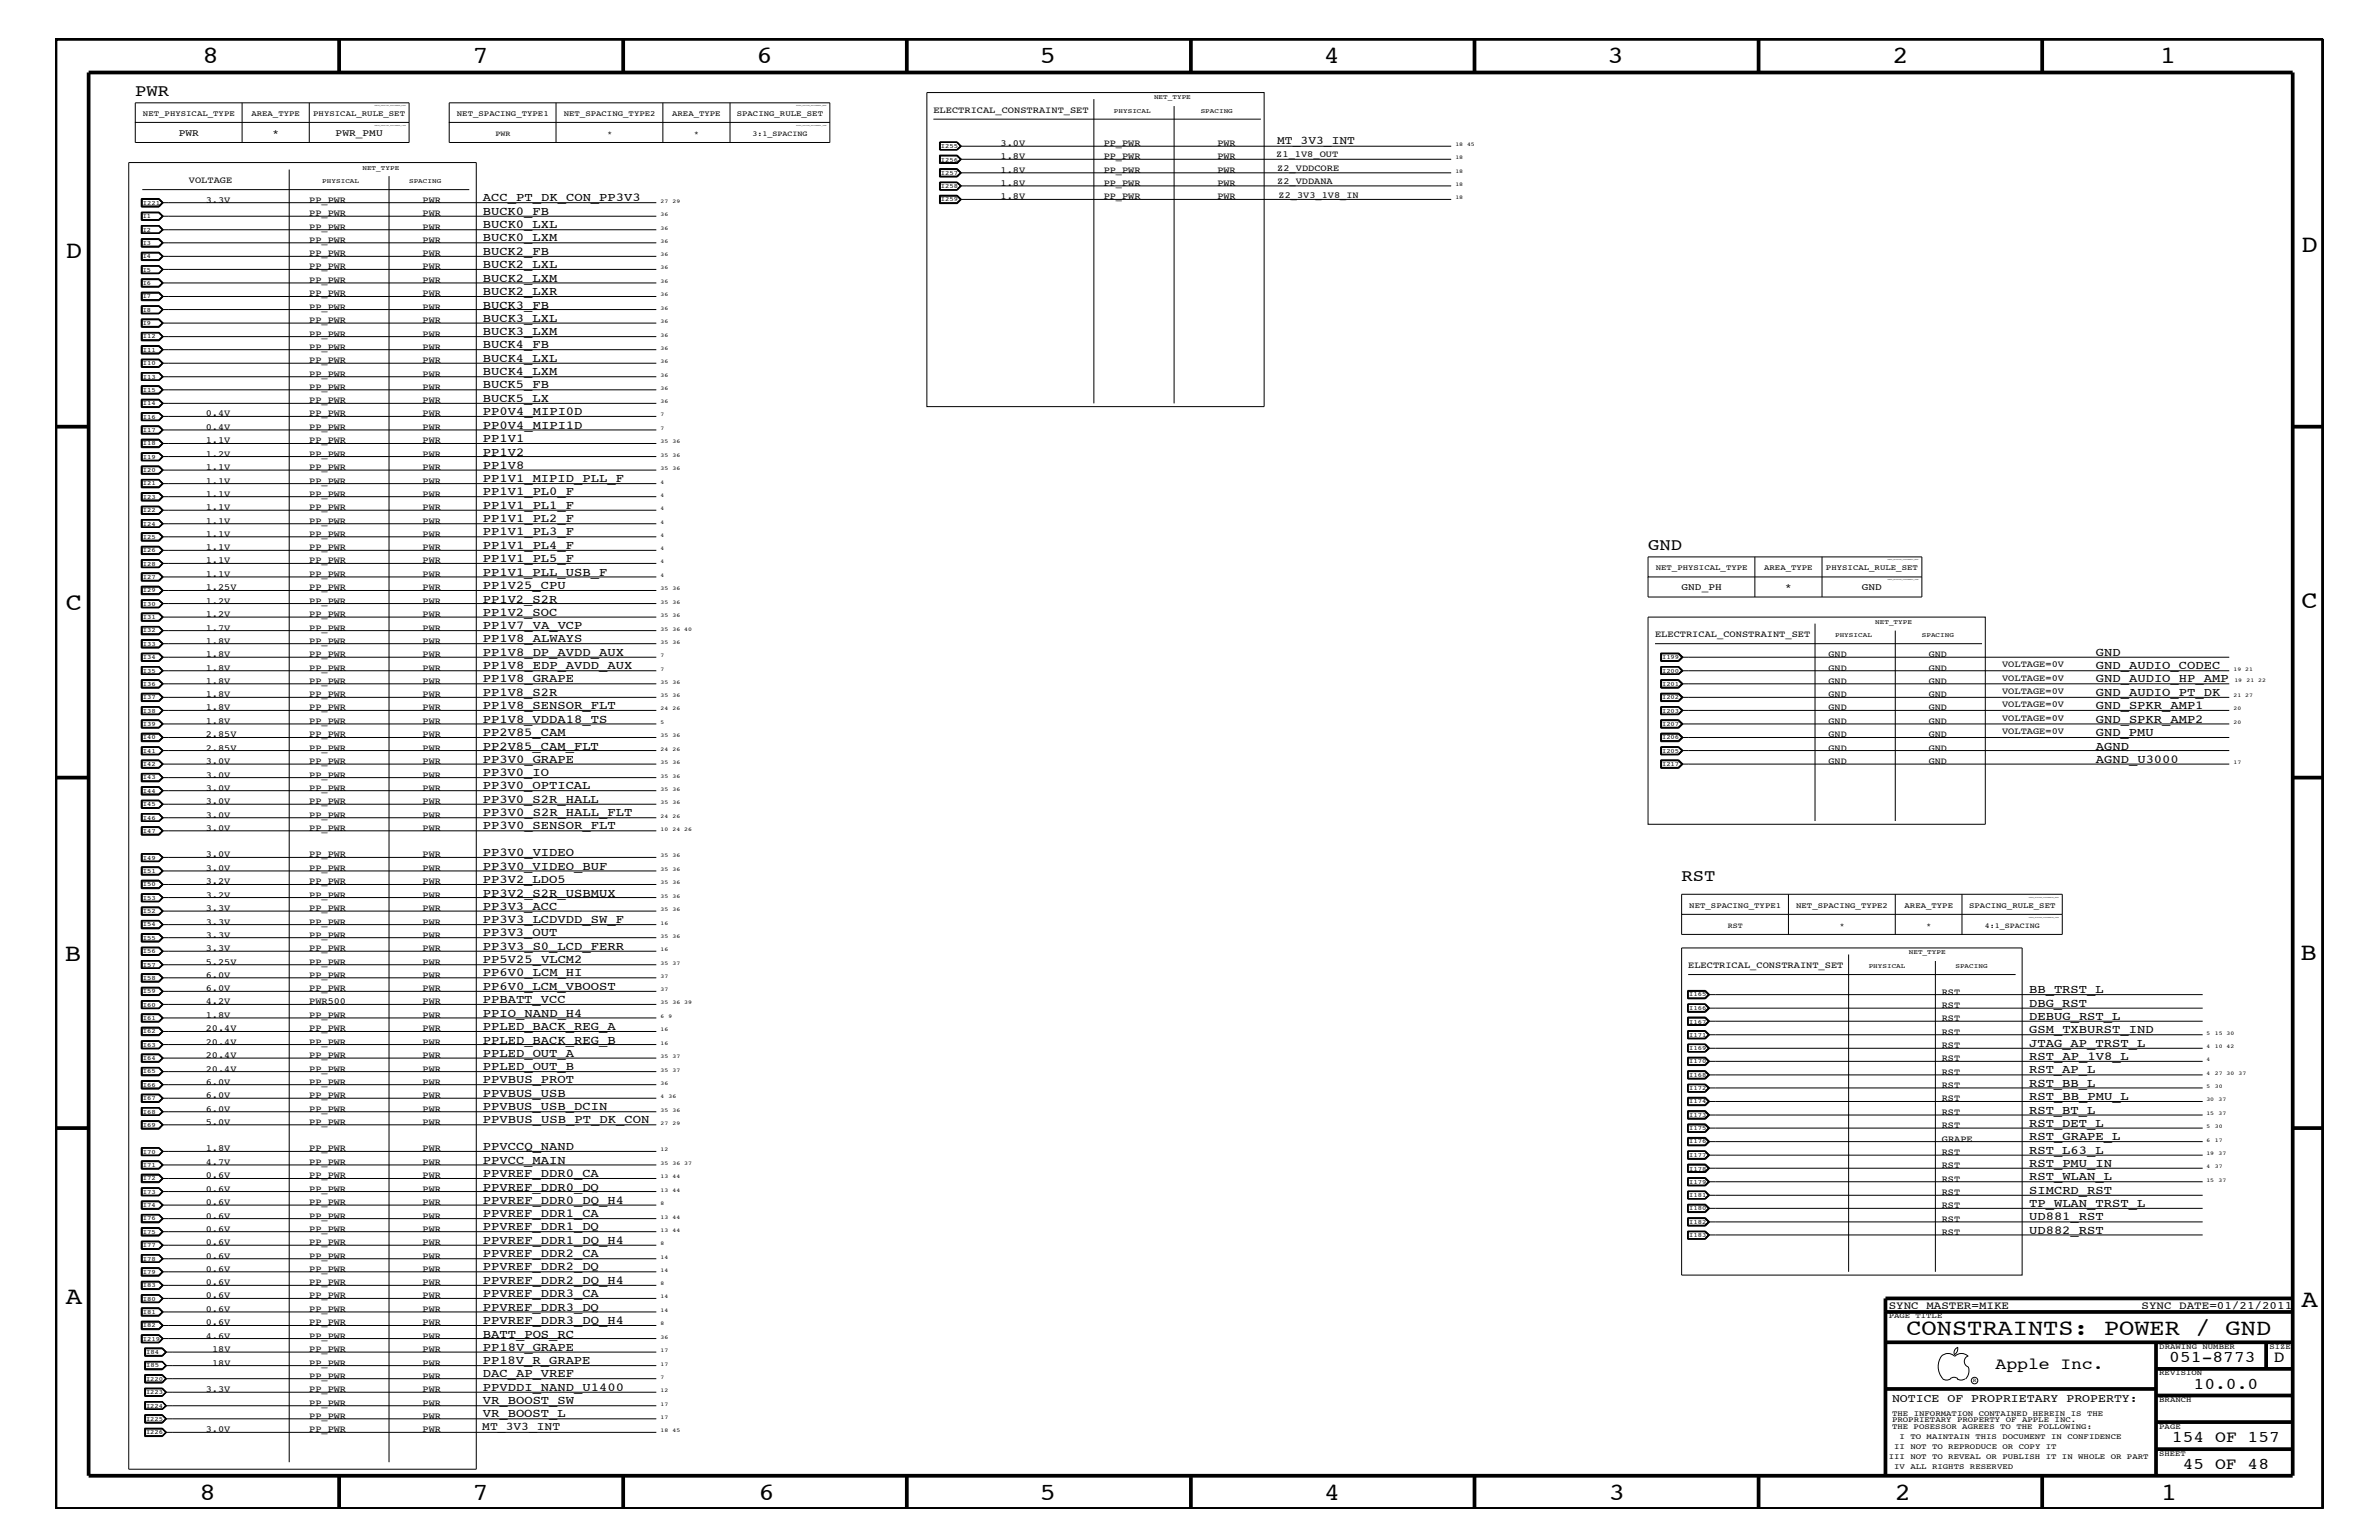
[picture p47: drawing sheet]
<svg xmlns="http://www.w3.org/2000/svg" width="432mm" height="279mm" viewBox="0 0 432 279" stroke-linecap="round" stroke-linejoin="round" font-family="sans-serif">
<defs><g id="words">
<g font-size="4.5">
<text x="36.7" y="11.5">8</text>
<text x="85.8" y="11.5">7</text>
<text x="137.3" y="11.5">6</text>
<text x="188.7" y="11.5">5</text>
<text x="240.3" y="11.5">4</text>
<text x="291.8" y="11.5">3</text>
<text x="343.5" y="11.5">2</text>
<text x="392" y="11.5">1</text>
<text x="11.9" y="46.8">D</text>
<text x="417.7" y="45.7">D</text>
<text x="11.9" y="110.6">C</text>
<text x="417.7" y="110.3">C</text>
<text x="11.8" y="174.3">B</text>
<text x="417.6" y="174.2">B</text>
<text x="11.9" y="236.7">A</text>
<text x="417.7" y="237.1">A</text>
<text x="36.2" y="272.1">8</text>
<text x="85.8" y="272.1">7</text>
<text x="137.7" y="272.1">6</text>
<text x="188.7" y="272.1">5</text>
<text x="240.4" y="272.1">4</text>
<text x="292" y="272.1">3</text>
<text x="343.9" y="272.1">2</text>
<text x="392.2" y="272.1">1</text>
</g>
<text font-size="4.1" x="346" y="242.3">CONSTRAINTS: POWER / GND</text>
<g font-size="3">
<text x="24.6" y="17.4">PWR</text>
<text x="299.1" y="99.9">GND</text>
<text x="305.2" y="159.9">RST</text>
<text x="362.2" y="248.4">Apple Inc.</text>
<text x="393.7" y="247.1">051-8773</text>
<text x="398.1" y="252">10.0.0</text>
<text x="412.7" y="247.1">D</text>
<text x="394.2" y="261.6">154 OF 157</text>
<text x="396.2" y="266.6">45 OF 48</text>
</g>
<g font-size="2.2">
<text x="87.6" y="41.4">BUCK0_LXL</text>
<text x="87.6" y="36.5">ACC_PT_DK_CON_PP3V3</text>
<text x="87.6" y="39">BUCK0_FB</text>
<text x="87.6" y="43.8">BUCK0_LXM</text>
<text x="87.6" y="46.3">BUCK2_FB</text>
<text x="87.6" y="51.1">BUCK2_LXM</text>
<text x="87.6" y="53.5">BUCK2_LXR</text>
<text x="87.6" y="48.7">BUCK2_LXL</text>
<text x="87.6" y="56">BUCK3_FB</text>
<text x="87.6" y="58.4">BUCK3_LXL</text>
<text x="87.6" y="63.2">BUCK4_FB</text>
<text x="87.6" y="65.6">BUCK4_LXL</text>
<text x="87.6" y="60.8">BUCK3_LXM</text>
<text x="87.6" y="70.5">BUCK5_FB</text>
<text x="87.6" y="68.1">BUCK4_LXM</text>
<text x="87.6" y="72.9">BUCK5_LX</text>
<text x="87.6" y="75.4">PP0V4_MIPI0D</text>
<text x="87.6" y="77.8">PP0V4_MIPI1D</text>
<text x="87.6" y="80.2">PP1V1</text>
<text x="87.6" y="82.7">PP1V2</text>
<text x="87.6" y="89.9">PP1V1_PL0_F</text>
<text x="87.6" y="87.5">PP1V1_MIPID_PLL_F</text>
<text x="87.6" y="85">PP1V8</text>
<text x="87.6" y="94.8">PP1V1_PL2_F</text>
<text x="87.6" y="92.3">PP1V1_PL1_F</text>
<text x="87.6" y="99.6">PP1V1_PL4_F</text>
<text x="87.6" y="97.1">PP1V1_PL3_F</text>
<text x="87.6" y="102.1">PP1V1_PL5_F</text>
<text x="87.6" y="106.9">PP1V25_CPU</text>
<text x="87.6" y="104.4">PP1V1_PLL_USB_F</text>
<text x="87.6" y="109.3">PP1V2_S2R</text>
<text x="87.6" y="111.7">PP1V2_SOC</text>
<text x="87.6" y="114.2">PP1V7_VA_VCP</text>
<text x="87.6" y="116.5">PP1V8_ALWAYS</text>
<text x="87.6" y="119">PP1V8_DP_AVDD_AUX</text>
<text x="380.4" y="119">GND</text>
<text x="87.6" y="123.8">PP1V8_GRAPE</text>
<text x="87.6" y="121.4">PP1V8_EDP_AVDD_AUX</text>
<text x="380.4" y="121.4">GND_AUDIO_CODEC</text>
<text x="380.4" y="123.8">GND_AUDIO_HP_AMP</text>
<text x="87.6" y="128.7">PP1V8_SENSOR_FLT</text>
<text x="87.6" y="126.3">PP1V8_S2R</text>
<text x="87.6" y="131.1">PP1V8_VDDA18_TS</text>
<text x="380.4" y="128.7">GND_SPKR_AMP1</text>
<text x="380.4" y="131.1">GND_SPKR_AMP2</text>
<text x="380.4" y="126.3">GND_AUDIO_PT_DK</text>
<text x="87.6" y="133.5">PP2V85_CAM</text>
<text x="87.6" y="136">PP2V85_CAM_FLT</text>
<text x="380.4" y="136">AGND</text>
<text x="380.4" y="133.5">GND_PMU</text>
<text x="87.6" y="138.4">PP3V0_GRAPE</text>
<text x="87.6" y="140.8">PP3V0_IO</text>
<text x="87.6" y="143.2">PP3V0_OPTICAL</text>
<text x="380.4" y="138.4">AGND_U3000</text>
<text x="87.6" y="145.7">PP3V0_S2R_HALL</text>
<text x="87.6" y="148.1">PP3V0_S2R_HALL_FLT</text>
<text x="87.6" y="150.5">PP3V0_SENSOR_FLT</text>
<text x="87.6" y="155.4">PP3V0_VIDEO</text>
<text x="87.6" y="160.2">PP3V2_LDO5</text>
<text x="87.6" y="157.8">PP3V0_VIDEO_BUF</text>
<text x="87.6" y="162.7">PP3V2_S2R_USBMUX</text>
<text x="87.6" y="167.5">PP3V3_LCDVDD_SW_F</text>
<text x="87.6" y="165">PP3V3_ACC</text>
<text x="87.6" y="172.3">PP3V3_S0_LCD_FERR</text>
<text x="87.6" y="169.9">PP3V3_OUT</text>
<text x="87.6" y="177.2">PP6V0_LCM_HI</text>
<text x="87.6" y="174.8">PP5V25_VLCM2</text>
<text x="87.6" y="179.6">PP6V0_LCM_VBOOST</text>
<text x="87.6" y="182.1">PPBATT_VCC</text>
<text x="87.6" y="184.4">PPIO_NAND_H4</text>
<text x="368.3" y="185">DEBUG_RST_L</text>
<text x="368.3" y="182.7">DBG_RST</text>
<text x="368.3" y="180.2">BB_TRST_L</text>
<text x="87.6" y="189.3">PPLED_BACK_REG_B</text>
<text x="87.6" y="186.9">PPLED_BACK_REG_A</text>
<text x="87.6" y="191.7">PPLED_OUT_A</text>
<text x="368.3" y="187.5">GSM_TXBURST_IND</text>
<text x="368.3" y="189.9">JTAG_AP_TRST_L</text>
<text x="87.6" y="194.2">PPLED_OUT_B</text>
<text x="87.6" y="196.5">PPVBUS_PROT</text>
<text x="368.3" y="197.2">RST_BB_L</text>
<text x="368.3" y="194.8">RST_AP_L</text>
<text x="368.3" y="192.3">RST_AP_1V8_L</text>
<text x="87.6" y="201.5">PPVBUS_USB_DCIN</text>
<text x="87.6" y="199">PPVBUS_USB</text>
<text x="87.6" y="203.8">PPVBUS_USB_PT_DK_CON</text>
<text x="368.3" y="199.6">RST_BB_PMU_L</text>
<text x="368.3" y="202">RST_BT_L</text>
<text x="87.6" y="208.7">PPVCCQ_NAND</text>
<text x="368.3" y="204.4">RST_DET_L</text>
<text x="368.3" y="209.3">RST_L63_L</text>
<text x="368.3" y="206.9">RST_GRAPE_L</text>
<text x="87.6" y="213.6">PPVREF_DDR0_CA</text>
<text x="87.6" y="211.1">PPVCC_MAIN</text>
<text x="368.3" y="211.7">RST_PMU_IN</text>
<text x="368.3" y="214.2">RST_WLAN_L</text>
<text x="87.6" y="216">PPVREF_DDR0_DQ</text>
<text x="87.6" y="218.4">PPVREF_DDR0_DQ_H4</text>
<text x="87.6" y="220.8">PPVREF_DDR1_CA</text>
<text x="368.3" y="221.4">UD881_RST</text>
<text x="368.3" y="219">TP_WLAN_TRST_L</text>
<text x="368.3" y="216.6">SIMCRD_RST</text>
<text x="87.6" y="225.7">PPVREF_DDR1_DQ_H4</text>
<text x="87.6" y="223.2">PPVREF_DDR1_DQ</text>
<text x="368.3" y="223.9">UD882_RST</text>
<text x="87.6" y="232.9">PPVREF_DDR2_DQ_H4</text>
<text x="87.6" y="228.1">PPVREF_DDR2_CA</text>
<text x="87.6" y="230.5">PPVREF_DDR2_DQ</text>
<text x="87.6" y="237.8">PPVREF_DDR3_DQ</text>
<text x="87.6" y="235.4">PPVREF_DDR3_CA</text>
<text x="87.6" y="245.1">PP18V_GRAPE</text>
<text x="87.6" y="242.7">BATT_POS_RC</text>
<text x="87.6" y="240.2">PPVREF_DDR3_DQ_H4</text>
<text x="87.6" y="249.9">DAC_AP_VREF</text>
<text x="87.6" y="247.5">PP18V_R_GRAPE</text>
<text x="87.6" y="254.8">VR_BOOST_SW</text>
<text x="87.6" y="257.2">VR_BOOST_L</text>
<text x="87.6" y="252.3">PPVDDI_NAND_U1400</text>
</g>
<g font-size="2.1">
<text x="231.8" y="26.2">MT_3V3_INT</text>
<text x="343.4" y="254.4">NOTICE OF PROPRIETARY PROPERTY:</text>
<text x="87.5" y="259.5">MT_3V3_INT</text>
</g>
<g font-size="2">
<text x="342.8" y="237.4">SYNC_MASTER=MIKE</text>
<text x="388.7" y="237.4">SYNC_DATE=01/21/2011</text>
</g>
<g font-size="1.8">
<text x="32.5" y="24.7">PWR</text>
<text x="49.4" y="24.7">*</text>
<text x="60.9" y="24.7">PWR_PMU</text>
<text x="305.2" y="107.1">GND_PH</text>
<text x="324" y="107.1">*</text>
<text x="337.9" y="107.1">GND</text>
</g>
<g font-size="1.7">
<text x="169.4" y="20.4">ELECTRICAL_CONSTRAINT_SET</text>
<text x="181.6" y="28.9">1.8V</text>
<text x="181.6" y="26.5">3.0V</text>
<text x="200.3" y="28.9">PP_PWR</text>
<text x="200.3" y="26.5">PP_PWR</text>
<text x="221" y="28.9">PWR</text>
<text x="221" y="26.5">PWR</text>
<text x="231.6" y="28.6">Z1_1V8_OUT</text>
<text x="34.3" y="33.1">VOLTAGE</text>
<text x="181.6" y="31.4">1.8V</text>
<text x="181.6" y="33.7">1.8V</text>
<text x="200.3" y="31.4">PP_PWR</text>
<text x="200.3" y="33.7">PP_PWR</text>
<text x="221" y="31.4">PWR</text>
<text x="221" y="33.7">PWR</text>
<text x="231.8" y="31">Z2_VDDCORE</text>
<text x="231.8" y="33.4">Z2_VDDANA</text>
<text x="232.1" y="35.8">Z2_3V3_1V8_IN</text>
<text x="37.3" y="36.8">3.3V</text>
<text x="56.1" y="41.7">PP_PWR</text>
<text x="56.1" y="36.8">PP_PWR</text>
<text x="56.1" y="39.2">PP_PWR</text>
<text x="76.7" y="41.7">PWR</text>
<text x="76.7" y="36.8">PWR</text>
<text x="76.7" y="39.2">PWR</text>
<text x="181.6" y="36.2">1.8V</text>
<text x="200.3" y="36.2">PP_PWR</text>
<text x="221" y="36.2">PWR</text>
<text x="56.1" y="44.1">PP_PWR</text>
<text x="56.1" y="46.5">PP_PWR</text>
<text x="76.7" y="44.1">PWR</text>
<text x="76.7" y="46.5">PWR</text>
<text x="56.1" y="51.3">PP_PWR</text>
<text x="56.1" y="53.8">PP_PWR</text>
<text x="56.1" y="48.9">PP_PWR</text>
<text x="76.7" y="51.3">PWR</text>
<text x="76.7" y="53.8">PWR</text>
<text x="76.7" y="48.9">PWR</text>
<text x="56.1" y="56.2">PP_PWR</text>
<text x="56.1" y="58.6">PP_PWR</text>
<text x="76.7" y="56.2">PWR</text>
<text x="76.7" y="58.6">PWR</text>
<text x="56.1" y="63.4">PP_PWR</text>
<text x="56.1" y="65.9">PP_PWR</text>
<text x="56.1" y="61.1">PP_PWR</text>
<text x="76.7" y="63.4">PWR</text>
<text x="76.7" y="65.9">PWR</text>
<text x="76.7" y="61.1">PWR</text>
<text x="56.1" y="70.7">PP_PWR</text>
<text x="56.1" y="68.4">PP_PWR</text>
<text x="76.7" y="70.7">PWR</text>
<text x="76.7" y="68.4">PWR</text>
<text x="37.3" y="75.6">0.4V</text>
<text x="56.1" y="73.2">PP_PWR</text>
<text x="56.1" y="75.6">PP_PWR</text>
<text x="76.7" y="73.2">PWR</text>
<text x="76.7" y="75.6">PWR</text>
<text x="37.3" y="80.5">1.1V</text>
<text x="37.3" y="82.8">1.2V</text>
<text x="37.3" y="78">0.4V</text>
<text x="56.1" y="80.5">PP_PWR</text>
<text x="56.1" y="82.8">PP_PWR</text>
<text x="56.1" y="78">PP_PWR</text>
<text x="76.7" y="80.5">PWR</text>
<text x="76.7" y="82.8">PWR</text>
<text x="76.7" y="78">PWR</text>
<text x="37.3" y="87.7">1.1V</text>
<text x="37.3" y="85.3">1.1V</text>
<text x="56.1" y="87.7">PP_PWR</text>
<text x="56.1" y="85.3">PP_PWR</text>
<text x="76.7" y="87.7">PWR</text>
<text x="76.7" y="85.3">PWR</text>
<text x="37.3" y="95">1.1V</text>
<text x="37.3" y="90.1">1.1V</text>
<text x="37.3" y="92.6">1.1V</text>
<text x="56.1" y="95">PP_PWR</text>
<text x="56.1" y="90.1">PP_PWR</text>
<text x="56.1" y="92.6">PP_PWR</text>
<text x="76.7" y="95">PWR</text>
<text x="76.7" y="90.1">PWR</text>
<text x="76.7" y="92.6">PWR</text>
<text x="37.3" y="99.9">1.1V</text>
<text x="37.3" y="97.4">1.1V</text>
<text x="56.1" y="99.9">PP_PWR</text>
<text x="56.1" y="97.4">PP_PWR</text>
<text x="76.7" y="99.9">PWR</text>
<text x="76.7" y="97.4">PWR</text>
<text x="37.3" y="102.2">1.1V</text>
<text x="37.3" y="107.1">1.25V</text>
<text x="37.3" y="104.7">1.1V</text>
<text x="56.1" y="102.2">PP_PWR</text>
<text x="56.1" y="107.1">PP_PWR</text>
<text x="56.1" y="104.7">PP_PWR</text>
<text x="76.7" y="102.2">PWR</text>
<text x="76.7" y="107.1">PWR</text>
<text x="76.7" y="104.7">PWR</text>
<text x="37.3" y="109.5">1.2V</text>
<text x="37.3" y="112">1.2V</text>
<text x="56.1" y="109.5">PP_PWR</text>
<text x="56.1" y="112">PP_PWR</text>
<text x="76.7" y="109.5">PWR</text>
<text x="76.7" y="112">PWR</text>
<text x="37.3" y="114.4">1.7V</text>
<text x="37.3" y="116.8">1.8V</text>
<text x="37.3" y="119.2">1.8V</text>
<text x="56.1" y="114.4">PP_PWR</text>
<text x="56.1" y="116.8">PP_PWR</text>
<text x="56.1" y="119.2">PP_PWR</text>
<text x="76.7" y="114.4">PWR</text>
<text x="76.7" y="116.8">PWR</text>
<text x="76.7" y="119.2">PWR</text>
<text x="300.4" y="115.6">ELECTRICAL_CONSTRAINT_SET</text>
<text x="331.9" y="119.2">GND</text>
<text x="350.1" y="119.2">GND</text>
<text x="37.3" y="124.1">1.8V</text>
<text x="37.3" y="121.7">1.8V</text>
<text x="56.1" y="124.1">PP_PWR</text>
<text x="56.1" y="121.7">PP_PWR</text>
<text x="76.7" y="124.1">PWR</text>
<text x="76.7" y="121.7">PWR</text>
<text x="331.9" y="121.7">GND</text>
<text x="331.9" y="124.1">GND</text>
<text x="350.1" y="121.7">GND</text>
<text x="350.1" y="124.1">GND</text>
<text x="363.4" y="125.9">VOLTAGE=0V</text>
<text x="363.4" y="121">VOLTAGE=0V</text>
<text x="363.4" y="123.5">VOLTAGE=0V</text>
<text x="37.3" y="128.9">1.8V</text>
<text x="37.3" y="126.5">1.8V</text>
<text x="37.3" y="131.3">1.8V</text>
<text x="56.1" y="128.9">PP_PWR</text>
<text x="56.1" y="126.5">PP_PWR</text>
<text x="56.1" y="131.3">PP_PWR</text>
<text x="76.7" y="128.9">PWR</text>
<text x="76.7" y="126.5">PWR</text>
<text x="76.7" y="131.3">PWR</text>
<text x="331.9" y="128.9">GND</text>
<text x="331.9" y="131.3">GND</text>
<text x="331.9" y="126.5">GND</text>
<text x="350.1" y="128.9">GND</text>
<text x="350.1" y="131.3">GND</text>
<text x="350.1" y="126.5">GND</text>
<text x="363.4" y="128.3">VOLTAGE=0V</text>
<text x="363.4" y="130.8">VOLTAGE=0V</text>
<text x="37.3" y="133.8">2.85V</text>
<text x="37.3" y="136.2">2.85V</text>
<text x="56.1" y="133.8">PP_PWR</text>
<text x="56.1" y="136.2">PP_PWR</text>
<text x="76.7" y="133.8">PWR</text>
<text x="76.7" y="136.2">PWR</text>
<text x="331.9" y="133.8">GND</text>
<text x="331.9" y="136.2">GND</text>
<text x="350.1" y="133.8">GND</text>
<text x="350.1" y="136.2">GND</text>
<text x="363.4" y="133.2">VOLTAGE=0V</text>
<text x="37.3" y="138.6">3.0V</text>
<text x="37.3" y="141.1">3.0V</text>
<text x="37.3" y="143.5">3.0V</text>
<text x="56.1" y="138.6">PP_PWR</text>
<text x="56.1" y="141.1">PP_PWR</text>
<text x="56.1" y="143.5">PP_PWR</text>
<text x="76.7" y="138.6">PWR</text>
<text x="76.7" y="141.1">PWR</text>
<text x="76.7" y="143.5">PWR</text>
<text x="331.9" y="138.6">GND</text>
<text x="350.1" y="138.6">GND</text>
<text x="37.3" y="145.9">3.0V</text>
<text x="37.3" y="148.4">3.0V</text>
<text x="56.1" y="145.9">PP_PWR</text>
<text x="56.1" y="148.4">PP_PWR</text>
<text x="76.7" y="145.9">PWR</text>
<text x="76.7" y="148.4">PWR</text>
<text x="37.3" y="150.7">3.0V</text>
<text x="37.3" y="155.6">3.0V</text>
<text x="56.1" y="150.7">PP_PWR</text>
<text x="56.1" y="155.6">PP_PWR</text>
<text x="76.7" y="150.7">PWR</text>
<text x="76.7" y="155.6">PWR</text>
<text x="37.3" y="160.5">3.2V</text>
<text x="37.3" y="158">3.0V</text>
<text x="56.1" y="160.5">PP_PWR</text>
<text x="56.1" y="158">PP_PWR</text>
<text x="76.7" y="160.5">PWR</text>
<text x="76.7" y="158">PWR</text>
<text x="37.3" y="162.8">3.2V</text>
<text x="37.3" y="167.8">3.3V</text>
<text x="37.3" y="165.3">3.3V</text>
<text x="56.1" y="162.8">PP_PWR</text>
<text x="56.1" y="167.8">PP_PWR</text>
<text x="56.1" y="165.3">PP_PWR</text>
<text x="76.7" y="162.8">PWR</text>
<text x="76.7" y="167.8">PWR</text>
<text x="76.7" y="165.3">PWR</text>
<text x="37.3" y="172.6">3.3V</text>
<text x="37.3" y="170.1">3.3V</text>
<text x="56.1" y="172.6">PP_PWR</text>
<text x="56.1" y="170.1">PP_PWR</text>
<text x="76.7" y="172.6">PWR</text>
<text x="76.7" y="170.1">PWR</text>
<text x="37.3" y="177.4">6.0V</text>
<text x="37.3" y="175">5.25V</text>
<text x="37.3" y="179.9">6.0V</text>
<text x="56.1" y="177.4">PP_PWR</text>
<text x="56.1" y="175">PP_PWR</text>
<text x="56.1" y="179.9">PP_PWR</text>
<text x="76.7" y="177.4">PWR</text>
<text x="76.7" y="175">PWR</text>
<text x="76.7" y="179.9">PWR</text>
<text x="306.4" y="175.6">ELECTRICAL_CONSTRAINT_SET</text>
<text x="37.3" y="182.2">4.2V</text>
<text x="37.3" y="184.7">1.8V</text>
<text x="56.1" y="182.2">PWR500</text>
<text x="56.1" y="184.7">PP_PWR</text>
<text x="76.7" y="182.2">PWR</text>
<text x="76.7" y="184.7">PWR</text>
<text x="352.5" y="185.3">RST</text>
<text x="352.5" y="182.9">RST</text>
<text x="352.5" y="180.5">RST</text>
<text x="37.3" y="189.5">20.4V</text>
<text x="37.3" y="187.1">20.4V</text>
<text x="37.3" y="192">20.4V</text>
<text x="56.1" y="189.5">PP_PWR</text>
<text x="56.1" y="187.1">PP_PWR</text>
<text x="56.1" y="192">PP_PWR</text>
<text x="76.7" y="189.5">PWR</text>
<text x="76.7" y="187.1">PWR</text>
<text x="76.7" y="192">PWR</text>
<text x="352.5" y="187.7">RST</text>
<text x="352.5" y="190.2">RST</text>
<text x="37.3" y="194.4">20.4V</text>
<text x="37.3" y="196.8">6.0V</text>
<text x="56.1" y="194.4">PP_PWR</text>
<text x="56.1" y="196.8">PP_PWR</text>
<text x="76.7" y="194.4">PWR</text>
<text x="76.7" y="196.8">PWR</text>
<text x="352.5" y="197.4">RST</text>
<text x="352.5" y="195">RST</text>
<text x="352.5" y="192.6">RST</text>
<text x="37.3" y="201.7">6.0V</text>
<text x="37.3" y="199.2">6.0V</text>
<text x="56.1" y="201.7">PP_PWR</text>
<text x="56.1" y="199.2">PP_PWR</text>
<text x="76.7" y="201.7">PWR</text>
<text x="76.7" y="199.2">PWR</text>
<text x="352.5" y="199.8">RST</text>
<text x="352.5" y="202.3">RST</text>
<text x="37.3" y="204.1">5.0V</text>
<text x="37.3" y="208.9">1.8V</text>
<text x="56.1" y="204.1">PP_PWR</text>
<text x="56.1" y="208.9">PP_PWR</text>
<text x="76.7" y="204.1">PWR</text>
<text x="76.7" y="208.9">PWR</text>
<text x="352.5" y="204.7">RST</text>
<text x="352.5" y="209.6">RST</text>
<text x="352.5" y="207.1">GRAPE</text>
<text x="37.3" y="213.8">0.6V</text>
<text x="37.3" y="211.4">4.7V</text>
<text x="56.1" y="213.8">PP_PWR</text>
<text x="56.1" y="211.4">PP_PWR</text>
<text x="76.7" y="213.8">PWR</text>
<text x="76.7" y="211.4">PWR</text>
<text x="352.5" y="211.9">RST</text>
<text x="352.5" y="214.4">RST</text>
<text x="37.3" y="216.2">0.6V</text>
<text x="37.3" y="218.6">0.6V</text>
<text x="37.3" y="221.1">0.6V</text>
<text x="56.1" y="216.2">PP_PWR</text>
<text x="56.1" y="218.6">PP_PWR</text>
<text x="56.1" y="221.1">PP_PWR</text>
<text x="76.7" y="216.2">PWR</text>
<text x="76.7" y="218.6">PWR</text>
<text x="76.7" y="221.1">PWR</text>
<text x="352.5" y="221.7">RST</text>
<text x="352.5" y="219.2">RST</text>
<text x="352.5" y="216.9">RST</text>
<text x="37.3" y="225.9">0.6V</text>
<text x="37.3" y="223.5">0.6V</text>
<text x="56.1" y="225.9">PP_PWR</text>
<text x="56.1" y="223.5">PP_PWR</text>
<text x="76.7" y="225.9">PWR</text>
<text x="76.7" y="223.5">PWR</text>
<text x="352.5" y="224.1">RST</text>
<text x="37.3" y="233.2">0.6V</text>
<text x="37.3" y="228.4">0.6V</text>
<text x="37.3" y="230.7">0.6V</text>
<text x="56.1" y="233.2">PP_PWR</text>
<text x="56.1" y="228.4">PP_PWR</text>
<text x="56.1" y="230.7">PP_PWR</text>
<text x="76.7" y="233.2">PWR</text>
<text x="76.7" y="228.4">PWR</text>
<text x="76.7" y="230.7">PWR</text>
<text x="37.3" y="238">0.6V</text>
<text x="37.3" y="235.6">0.6V</text>
<text x="56.1" y="238">PP_PWR</text>
<text x="56.1" y="235.6">PP_PWR</text>
<text x="76.7" y="238">PWR</text>
<text x="76.7" y="235.6">PWR</text>
<text x="37.3" y="242.9">4.6V</text>
<text x="37.3" y="240.5">0.6V</text>
<text x="38.5" y="245.3">18V</text>
<text x="56.1" y="245.3">PP_PWR</text>
<text x="56.1" y="242.9">PP_PWR</text>
<text x="56.1" y="240.5">PP_PWR</text>
<text x="76.7" y="245.3">PWR</text>
<text x="76.7" y="242.9">PWR</text>
<text x="76.7" y="240.5">PWR</text>
<text x="38.5" y="247.8">18V</text>
<text x="56.1" y="250.1">PP_PWR</text>
<text x="56.1" y="247.8">PP_PWR</text>
<text x="76.7" y="250.1">PWR</text>
<text x="76.7" y="247.8">PWR</text>
<text x="37.3" y="252.6">3.3V</text>
<text x="56.1" y="255">PP_PWR</text>
<text x="56.1" y="257.4">PP_PWR</text>
<text x="56.1" y="252.6">PP_PWR</text>
<text x="76.7" y="255">PWR</text>
<text x="76.7" y="257.4">PWR</text>
<text x="76.7" y="252.6">PWR</text>
<text x="37.3" y="259.9">3.0V</text>
<text x="56.1" y="259.9">PP_PWR</text>
<text x="76.7" y="259.9">PWR</text>
</g>
<g font-size="1.4">
<text x="26" y="21">NET_PHYSICAL_TYPE</text>
<text x="45.6" y="21">AREA_TYPE</text>
<text x="56.9" y="21">PHYSICAL_RULE_SET</text>
<text x="82.9" y="21">NET_SPACING_TYPE1</text>
<text x="102.3" y="21">NET_SPACING_TYPE2</text>
<text x="122" y="21">AREA_TYPE</text>
<text x="133.7" y="21">SPACING_RULE_SET</text>
<text x="89.9" y="24.7">PWR</text>
<text x="110.2" y="24.7">*</text>
<text x="126" y="24.7">*</text>
<text x="136.6" y="24.7">3:1_SPACING</text>
<text x="300.5" y="103.5">NET_PHYSICAL_TYPE</text>
<text x="320.2" y="103.5">AREA_TYPE</text>
<text x="331.4" y="103.5">PHYSICAL_RULE_SET</text>
<text x="306.6" y="164.7">NET_SPACING_TYPE1</text>
<text x="326" y="164.7">NET_SPACING_TYPE2</text>
<text x="345.7" y="164.7">AREA_TYPE</text>
<text x="357.4" y="164.7">SPACING_RULE_SET</text>
<text x="313.6" y="168.3">RST</text>
<text x="333.9" y="168.3">*</text>
<text x="349.7" y="168.3">*</text>
<text x="360.3" y="168.3">4:1_SPACING</text>
<text x="342.8" y="239.2">PAGE TITLE</text>
<text x="391.9" y="244.7">DRAWING NUMBER</text>
<text x="411.9" y="244.7">SIZE</text>
<text x="391.9" y="249.5">REVISION</text>
<text x="343.4" y="256.8">THE INFORMATION CONTAINED HEREIN IS THE</text>
<text x="391.9" y="254.4">BRANCH</text>
<text x="343.4" y="258">PROPRIETARY PROPERTY OF APPLE INC.</text>
<text x="343.4" y="259.3">THE POSESSOR AGREES TO THE FOLLOWING:</text>
<text x="343.8" y="262.9">II NOT TO REPRODUCE OR COPY IT</text>
<text x="344.8" y="261.1">I TO MAINTAIN THIS DOCUMENT IN CONFIDENCE</text>
<text x="391.9" y="259.3">PAGE</text>
<text x="342.8" y="264.7">III NOT TO REVEAL OR PUBLISH IT IN WHOLE OR PART</text>
<text x="343.8" y="266.6">IV ALL RIGHTS RESERVED</text>
<text x="391.9" y="264.1">SHEET</text>
</g>
<g font-size="1.2">
<text x="209.5" y="18">NET_TYPE</text>
<text x="202.2" y="20.4">PHYSICAL</text>
<text x="217.9" y="20.4">SPACING</text>
<text x="170.8" y="26.9">I255</text>
<text x="170.8" y="29.3">I256</text>
<text x="58.5" y="33.1">PHYSICAL</text>
<text x="65.8" y="30.8">NET_TYPE</text>
<text x="74.3" y="33.1">SPACING</text>
<text x="170.8" y="31.7">I257</text>
<text x="170.8" y="34.1">I258</text>
<text x="25.9" y="39.6">I1</text>
<text x="25.9" y="37.2">I221</text>
<text x="170.8" y="36.5">I259</text>
<text x="25.9" y="42">I2</text>
<text x="25.9" y="44.4">I3</text>
<text x="25.9" y="46.8">I4</text>
<text x="25.9" y="49.3">I5</text>
<text x="25.9" y="51.7">I6</text>
<text x="25.9" y="54.1">I7</text>
<text x="25.9" y="56.6">I8</text>
<text x="25.9" y="59">I9</text>
<text x="25.9" y="63.9">I11</text>
<text x="25.9" y="61.4">I12</text>
<text x="25.9" y="66.2">I10</text>
<text x="25.9" y="68.7">I13</text>
<text x="25.9" y="71.1">I15</text>
<text x="25.9" y="73.5">I14</text>
<text x="25.9" y="76">I16</text>
<text x="25.9" y="78.3">I17</text>
<text x="25.9" y="80.8">I18</text>
<text x="25.9" y="83.3">I19</text>
<text x="25.9" y="85.6">I20</text>
<text x="25.9" y="88.1">I21</text>
<text x="25.9" y="92.9">I22</text>
<text x="25.9" y="90.5">I23</text>
<text x="25.9" y="95.4">I24</text>
<text x="25.9" y="97.7">I25</text>
<text x="25.9" y="100.2">I26</text>
<text x="25.9" y="105">I27</text>
<text x="25.9" y="102.6">I28</text>
<text x="25.9" y="107.5">I29</text>
<text x="25.9" y="109.9">I30</text>
<text x="25.9" y="112.3">I31</text>
<text x="340.4" y="113.1">NET_TYPE</text>
<text x="25.9" y="114.8">I32</text>
<text x="25.9" y="117.2">I33</text>
<text x="25.9" y="119.6">I34</text>
<text x="301.7" y="119.6">I199</text>
<text x="333.1" y="115.6">PHYSICAL</text>
<text x="348.8" y="115.6">SPACING</text>
<text x="25.9" y="122">I35</text>
<text x="25.9" y="124.4">I36</text>
<text x="301.7" y="122">I200</text>
<text x="301.7" y="124.4">I201</text>
<text x="25.9" y="126.9">I37</text>
<text x="25.9" y="129.3">I38</text>
<text x="25.9" y="131.7">I39</text>
<text x="301.7" y="126.9">I202</text>
<text x="301.7" y="129.3">I203</text>
<text x="301.7" y="131.7">I207</text>
<text x="25.9" y="134.1">I40</text>
<text x="25.9" y="136.6">I41</text>
<text x="301.7" y="136.6">I205</text>
<text x="301.7" y="134.1">I206</text>
<text x="25.9" y="139">I42</text>
<text x="25.9" y="141.4">I43</text>
<text x="25.9" y="143.9">I44</text>
<text x="301.7" y="139">I217</text>
<text x="25.9" y="146.2">I45</text>
<text x="25.9" y="148.7">I46</text>
<text x="25.9" y="151.1">I47</text>
<text x="25.9" y="156">I49</text>
<text x="25.9" y="160.8">I50</text>
<text x="25.9" y="158.4">I51</text>
<text x="25.9" y="165.6">I52</text>
<text x="25.9" y="163.3">I53</text>
<text x="25.9" y="168.1">I54</text>
<text x="25.9" y="170.5">I55</text>
<text x="25.9" y="172.9">I56</text>
<text x="346.5" y="173.2">NET_TYPE</text>
<text x="25.9" y="175.4">I57</text>
<text x="25.9" y="177.7">I58</text>
<text x="339.2" y="175.6">PHYSICAL</text>
<text x="354.9" y="175.6">SPACING</text>
<text x="25.9" y="180.2">I59</text>
<text x="25.9" y="182.7">I60</text>
<text x="25.9" y="185">I61</text>
<text x="306.6" y="180.8">I165</text>
<text x="306.6" y="183.2">I166</text>
<text x="306.6" y="185.7">I167</text>
<text x="25.9" y="187.5">I62</text>
<text x="25.9" y="189.9">I63</text>
<text x="306.6" y="190.5">I169</text>
<text x="306.6" y="188.1">I171</text>
<text x="25.9" y="192.3">I64</text>
<text x="25.9" y="194.8">I65</text>
<text x="25.9" y="197.2">I66</text>
<text x="306.6" y="195.4">I168</text>
<text x="306.6" y="192.9">I170</text>
<text x="306.6" y="197.8">I172</text>
<text x="25.9" y="199.6">I67</text>
<text x="25.9" y="202">I68</text>
<text x="306.6" y="202.6">I173</text>
<text x="306.6" y="200.2">I174</text>
<text x="25.9" y="204.4">I69</text>
<text x="25.9" y="209.3">I70</text>
<text x="306.6" y="205.1">I175</text>
<text x="306.6" y="207.5">I176</text>
<text x="306.6" y="209.9">I177</text>
<text x="25.9" y="211.7">I71</text>
<text x="25.9" y="214.2">I72</text>
<text x="306.6" y="212.4">I178</text>
<text x="306.6" y="214.7">I179</text>
<text x="25.9" y="216.6">I73</text>
<text x="25.9" y="219">I74</text>
<text x="25.9" y="221.4">I76</text>
<text x="306.6" y="219.6">I180</text>
<text x="306.6" y="217.2">I181</text>
<text x="25.9" y="223.9">I75</text>
<text x="25.9" y="226.3">I77</text>
<text x="306.6" y="222">I182</text>
<text x="306.6" y="224.5">I183</text>
<text x="25.9" y="228.7">I78</text>
<text x="25.9" y="231.1">I79</text>
<text x="25.9" y="233.5">I83</text>
<text x="25.9" y="236">I80</text>
<text x="25.9" y="238.4">I81</text>
<text x="25.9" y="243.3">I219</text>
<text x="25.9" y="240.8">I82</text>
<text x="26.5" y="245.6">I84</text>
<text x="26.5" y="248.1">I85</text>
<text x="26.5" y="250.6">I220</text>
<text x="26.5" y="252.9">I223</text>
<text x="26.5" y="255.4">I224</text>
<text x="26.5" y="257.8">I225</text>
<text x="26.5" y="260.2">I226</text>
</g>
<g font-size="1">
<text x="264.2" y="28.9">18</text>
<text x="264.2" y="26.5">18 45</text>
<text x="264.2" y="31.4">18</text>
<text x="264.2" y="33.7">18</text>
<text x="119.9" y="39.2">36</text>
<text x="119.9" y="41.7">36</text>
<text x="119.9" y="36.8">27</text>
<text x="122.1" y="36.8">29</text>
<text x="264.2" y="36.2">18</text>
<text x="119.9" y="44.1">36</text>
<text x="119.9" y="46.5">36</text>
<text x="119.9" y="53.8">36</text>
<text x="119.9" y="48.9">36</text>
<text x="119.9" y="51.3">36</text>
<text x="119.9" y="56.2">36</text>
<text x="119.9" y="58.6">36</text>
<text x="119.9" y="63.4">36</text>
<text x="119.9" y="65.9">36</text>
<text x="119.9" y="61.1">36</text>
<text x="119.9" y="70.7">36</text>
<text x="119.9" y="68.4">36</text>
<text x="119.9" y="73.2">36</text>
<text x="119.9" y="75.6">7</text>
<text x="119.9" y="80.5">35</text>
<text x="119.9" y="82.8">35</text>
<text x="119.9" y="78">7</text>
<text x="122.1" y="80.5">36</text>
<text x="122.1" y="82.8">36</text>
<text x="119.9" y="87.7">4</text>
<text x="119.9" y="85.3">35</text>
<text x="122.1" y="85.3">36</text>
<text x="119.9" y="95">4</text>
<text x="119.9" y="90.1">4</text>
<text x="119.9" y="92.6">4</text>
<text x="119.9" y="99.9">4</text>
<text x="119.9" y="97.4">4</text>
<text x="119.9" y="102.2">4</text>
<text x="119.9" y="107.1">35</text>
<text x="119.9" y="104.7">4</text>
<text x="122.1" y="107.1">36</text>
<text x="119.9" y="109.5">35</text>
<text x="119.9" y="112">35</text>
<text x="122.1" y="109.5">36</text>
<text x="122.1" y="112">36</text>
<text x="119.9" y="114.4">35</text>
<text x="119.9" y="116.8">35</text>
<text x="119.9" y="119.2">7</text>
<text x="122.1" y="114.4">36 40</text>
<text x="122.1" y="116.8">36</text>
<text x="119.9" y="124.1">35</text>
<text x="119.9" y="121.7">7</text>
<text x="122.1" y="124.1">36</text>
<text x="405.4" y="121.7">19 21</text>
<text x="405.6" y="123.8">19</text>
<text x="407.8" y="123.8">21 22</text>
<text x="119.9" y="128.9">24</text>
<text x="119.9" y="126.5">35</text>
<text x="119.9" y="131.3">5</text>
<text x="122.1" y="128.9">26</text>
<text x="122.1" y="126.5">36</text>
<text x="405.4" y="128.9">20</text>
<text x="405.4" y="131.3">20</text>
<text x="405.4" y="126.5">21 27</text>
<text x="119.9" y="133.8">35</text>
<text x="119.9" y="136.2">24</text>
<text x="122.1" y="133.8">36</text>
<text x="122.1" y="136.2">26</text>
<text x="119.9" y="138.6">35</text>
<text x="119.9" y="141.1">35</text>
<text x="119.9" y="143.5">35</text>
<text x="122.1" y="138.6">36</text>
<text x="122.1" y="141.1">36</text>
<text x="122.1" y="143.5">36</text>
<text x="405.4" y="138.6">17</text>
<text x="119.9" y="145.9">35</text>
<text x="119.9" y="148.4">24</text>
<text x="122.1" y="145.9">36</text>
<text x="122.1" y="148.4">26</text>
<text x="119.9" y="150.7">10</text>
<text x="119.9" y="155.6">35</text>
<text x="122.1" y="150.7">24 26</text>
<text x="122.1" y="155.6">36</text>
<text x="119.9" y="160.5">35</text>
<text x="119.9" y="158">35</text>
<text x="122.1" y="160.5">36</text>
<text x="122.1" y="158">36</text>
<text x="119.9" y="162.8">35</text>
<text x="119.9" y="167.8">16</text>
<text x="119.9" y="165.3">35</text>
<text x="122.1" y="162.8">36</text>
<text x="122.1" y="165.3">36</text>
<text x="119.9" y="170.1">35</text>
<text x="119.9" y="172.6">16</text>
<text x="122.1" y="170.1">36</text>
<text x="119.9" y="175">35</text>
<text x="119.9" y="179.9">37</text>
<text x="119.9" y="177.4">37</text>
<text x="122.1" y="175">37</text>
<text x="119.9" y="184.7">6</text>
<text x="119.9" y="182.2">35</text>
<text x="121.3" y="184.7">9</text>
<text x="122.1" y="182.2">36 39</text>
<text x="119.9" y="187.1">16</text>
<text x="119.9" y="192">35</text>
<text x="119.9" y="189.5">16</text>
<text x="122.1" y="192">37</text>
<text x="400.5" y="187.7">5</text>
<text x="400.5" y="190.2">4</text>
<text x="402" y="187.7">15 30</text>
<text x="402" y="190.2">10 42</text>
<text x="119.9" y="194.4">35</text>
<text x="119.9" y="196.8">36</text>
<text x="122.1" y="194.4">37</text>
<text x="400.5" y="197.4">5</text>
<text x="400.5" y="195">4</text>
<text x="400.5" y="192.6">4</text>
<text x="402" y="197.4">30</text>
<text x="402" y="195">27 30</text>
<text x="406.3" y="195">37</text>
<text x="119.9" y="199.2">4</text>
<text x="119.9" y="201.7">35</text>
<text x="121.3" y="199.2">36</text>
<text x="122.1" y="201.7">36</text>
<text x="400.5" y="199.8">30</text>
<text x="400.5" y="202.3">15</text>
<text x="402.7" y="199.8">37</text>
<text x="402.7" y="202.3">37</text>
<text x="119.9" y="204.1">27</text>
<text x="119.9" y="208.9">12</text>
<text x="122.1" y="204.1">29</text>
<text x="400.5" y="209.6">19</text>
<text x="400.5" y="204.7">5</text>
<text x="400.5" y="207.1">6</text>
<text x="402" y="204.7">30</text>
<text x="402" y="207.1">17</text>
<text x="402.7" y="209.6">37</text>
<text x="119.9" y="211.4">35</text>
<text x="119.9" y="213.8">13</text>
<text x="122.1" y="211.4">36 37</text>
<text x="122.1" y="213.8">44</text>
<text x="400.5" y="214.4">15</text>
<text x="400.5" y="211.9">4</text>
<text x="402" y="211.9">37</text>
<text x="402.7" y="214.4">37</text>
<text x="119.9" y="218.6">8</text>
<text x="119.9" y="221.1">13</text>
<text x="119.9" y="216.2">13</text>
<text x="122.1" y="221.1">44</text>
<text x="122.1" y="216.2">44</text>
<text x="119.9" y="225.9">8</text>
<text x="119.9" y="223.5">13</text>
<text x="122.1" y="223.5">44</text>
<text x="119.9" y="233.2">8</text>
<text x="119.9" y="228.4">14</text>
<text x="119.9" y="230.7">14</text>
<text x="119.9" y="238">14</text>
<text x="119.9" y="235.6">14</text>
<text x="119.9" y="245.3">17</text>
<text x="119.9" y="242.9">36</text>
<text x="119.9" y="240.5">8</text>
<text x="119.9" y="250.1">7</text>
<text x="119.9" y="247.8">17</text>
<text x="358.1" y="250.7">R</text>
<text x="119.9" y="252.6">12</text>
<text x="119.9" y="255">17</text>
<text x="119.9" y="257.4">17</text>
<text x="119.9" y="259.9">18</text>
<text x="122.1" y="259.9">45</text>
</g>
<g font-size=".3">
<text x="68" y="19.2">TABLE_PHYSICAL_ASSIGNMENT_HEAD</text>
<text x="68" y="22.9">TABLE_PHYSICAL_ASSIGNMENT_ITEM</text>
<text x="144.5" y="19.2">TABLE_SPACING_ASSIGNMENT_HEAD</text>
<text x="144.5" y="22.9">TABLE_SPACING_ASSIGNMENT_ITEM</text>
<text x="342.6" y="101.6">TABLE_PHYSICAL_ASSIGNMENT_HEAD</text>
<text x="342.6" y="105.3">TABLE_PHYSICAL_ASSIGNMENT_ITEM</text>
<text x="368.2" y="162.8">TABLE_SPACING_ASSIGNMENT_HEAD</text>
<text x="368.2" y="166.5">TABLE_SPACING_ASSIGNMENT_ITEM</text>
</g>
</g></defs>
<g fill="none" stroke="#000" stroke-width=".18">
<path d="M43.9 18.7v7.2M56.1 18.7v7.2M100.9 18.7v7.2M120.3 18.7v7.2M132.5 18.7v7.2M168.2 16.8h61.2v57h-61.2zM198.5 18v55.2M213.1 19.2v54M23.4 29.5h63v237.1h-63zM24.6 22.2v3.7h49.7v-7.2h-49.7v3.5h49.7M25.7 38.5h3.2l.7 .7-.7 .8h-3.2zM25.7 36h3.2l.7 .8-.7 .7h-3.2z"/>
<path d="M25.7 39.9h3.2M25.7 38.6h3.2M25.7 36.1h3.2l.6 .7-.6 .7M25.7 36.2h3.2l.6 .6-.6 .7h-3.2zM25.7 38.6v1.3M25.8 38.6h3l.7 .6-.7 .6h-3zM25.8 36.2v1.2h3l.7-.6M25.8 34.4h59.4M28.8 36.2l.7 .6M28.9 38.6l.6 .6-.6 .7M28.9 38.6l.6 .6M29.5 39.2l-.6 .7"/>
<path d="M29.5 39.2h89.6M29.5 36.8h89.6M52.5 30.8v234.5M70.6 31.9v233.4M81.5 22.2v3.7h69.1v-7.2h-69.1v3.5h69.1M169.4 21.6h59.5M170.5 28.1h3.2l.8 .8-.8 .8h-3.2zM170.5 30.6h3.2l.8 .8-.8 .7h-3.2zM170.5 35.4h3.2l.8 .8-.8 .7h-3.2zM170.6 25.8v1.4M170.6 33v1.5M170.6 25.9h3.1l.6 .6"/>
<path d="M170.6 33.1h3.1l.6 .6M170.7 35.6h3l.6 .6-.6 .6h-3zM170.7 25.9v1.2M170.7 28.3h3l.6 .6-.6 .6h-3zM170.7 30.8h3l.6 .6-.6 .5h-3zM170.7 33.1v1.3M173.7 25.9l.6 .6M173.7 33.1l.6 .6M173.7 25.8h-3.2v1.4h3.2M173.7 25.8l.8 .7-.8 .7M173.7 33h-3.2v1.5h3.2M173.7 25.8l.7 .7-.7 .7"/>
<path d="M173.7 28.2h-3.1v1.5M173.7 30.7h-3.1v1.3h3.1M173.7 35.5h-3.1v1.4h3.1M173.7 28.2l.7 .7-.7 .8M173.7 28.2l.6 .7M173.7 30.7l.7 .7-.7 .6M173.7 30.7l.6 .7M173.7 33l.8 .7-.8 .8M173.7 33l.7 .7-.7 .8M173.7 35.5l.7 .7-.7 .7M173.7 35.5l.6 .7M174.3 36.2h89.1"/>
<path d="M174.3 26.5l-.6 .6M174.3 26.5l-.6 .6h-3.1M174.3 26.5h89.1M174.3 28.9l-.6 .7h-3.1M174.3 28.9h89.1M174.3 31.4l-.6 .6M174.3 31.4h89.1M174.3 33.7l-.6 .7M174.3 33.7l-.6 .7h-3.1M174.3 33.7h89.1M174.3 36.2l-.6 .7M25.7 43.3h3.2l.7 .8-.7 .7h-3.2z"/>
<path d="M25.7 45.7h3.2l.7 .8-.7 .8h-3.2zM25.7 50.6h3.2l.7 .7-.7 .8h-3.2zM25.7 53h3.2l.7 .8-.7 .8h-3.2zM25.7 57.9h3.2l.7 .7-.7 .8h-3.2zM25.7 43.4h3.2M25.7 47.2h3.2M25.7 45.8h3.2M25.7 52h3.2M25.7 50.7h3.2M25.7 59.3h3.2M25.7 57.9h3.2M25.7 41h3.2l.6 .7-.6 .6h-3.2z"/>
<path d="M25.7 43.4v1.3h3.2l.6-.6M25.7 45.8v1.4M25.7 48.3h3.2l.6 .6-.6 .7h-3.2zM25.7 50.7v1.3M25.7 53.1h3.2l.6 .7-.6 .6h-3.2zM25.7 55.6h3.2l.6 .6-.6 .6h-3.2zM25.7 57.9v1.4M25.8 41v1.3M25.8 43.5h3l.7 .6-.7 .5h-3zM25.8 45.9h3l.7 .6-.7 .6h-3zM25.8 48.3v1.3M25.8 50.7h3l.7 .6-.7 .6h-3z"/>
<path d="M25.8 55.6v1.2M25.8 58h3l.7 .6-.7 .6h-3zM28.8 41l.7 .7M28.8 48.3l.7 .6M28.8 55.6l.7 .6M28.9 40.9h-3.2v1.5h3.2M28.9 48.2h-3.2v1.4h3.2M28.9 55.5h-3.2v1.4h3.2M28.9 40.9l.7 .8-.7 .7M28.9 40.9l.6 .8-.6 .7M28.9 43.4l.6 .7-.6 .7M28.9 43.4l.6 .7"/>
<path d="M28.9 45.8l.6 .7-.6 .7M28.9 45.8l.6 .7M28.9 48.2l.7 .7-.7 .7M28.9 48.2l.6 .7-.6 .7M28.9 50.7l.6 .6-.6 .7M28.9 50.7l.6 .6M28.9 53l.6 .8-.6 .7h-3.2M28.9 55.5l.7 .7-.7 .7M28.9 55.5l.6 .7-.6 .7M28.9 57.9l.6 .7-.6 .7M28.9 57.9l.6 .7M29.5 41.7l-.7 .6"/>
<path d="M29.5 46.5l-.6 .7M29.5 48.9l-.7 .7M29.5 51.3l-.6 .7M29.5 53.8l-.7 .6M29.5 56.2l-.7 .6M29.5 58.6l-.6 .7M29.5 53.8l-.7-.6h-3v1.2M29.5 41.7h89.6M29.5 44.1h89.6M29.5 46.5h89.6M29.5 48.9h89.6M29.5 51.3h89.6"/>
<path d="M29.5 53.8h89.6M29.5 56.2h89.6M29.5 58.6h89.6M25.7 60.3h3.2l.7 .8-.7 .7h-3.2zM25.7 62.7h3.2l.7 .7-.7 .8h-3.2zM25.7 65.1h3.2l.7 .8-.7 .8h-3.2zM25.7 70h3.2l.7 .7-.7 .8h-3.2zM25.7 72.4h3.2l.7 .8-.7 .7h-3.2zM25.7 77.2h3.2l.7 .8-.7 .8h-3.2zM25.7 79.7h3.2l.7 .8-.7 .7h-3.2zM25.7 66.6h3.2M25.7 65.2h3.2"/>
<path d="M25.7 62.8h3.2l.6 .6-.6 .8M25.7 73.9h3.2M25.7 72.5h3.2M25.7 70h3.2M25.7 78.7h3.2M25.7 77.3h3.2M25.7 60.4h3.2l.6 .7-.6 .6h-3.2zM25.7 62.9h3.2l.6 .5-.6 .7h-3.2zM25.7 65.2v1.4M25.7 67.7h3.2l.6 .7-.6 .5h-3.2zM25.7 70v1.4h3.2l.6-.7M25.7 72.5v1.4"/>
<path d="M25.7 75h3.2l.6 .6-.6 .6h-3.2zM25.7 77.3v1.4M25.7 79.8h3.2l.6 .7-.6 .6h-3.2zM25.8 60.4v1.3M25.8 62.9v1.1h3l.7-.6M25.8 65.3h3l.7 .6-.7 .6h-3zM25.8 67.7v1.2M25.8 70.1h3l.7 .6-.7 .6h-3zM25.8 72.6h3l.7 .6-.7 .6h-3zM25.8 75v1.2M25.8 77.4h3l.7 .6-.7 .6h-3zM28.8 62.9l.7 .5"/>
<path d="M28.8 60.4l.7 .7M28.8 67.7l.7 .7M28.8 75l.7 .6M28.9 67.6h-3.2v1.4h3.2M28.9 74.9h-3.2v1.4h3.2M28.9 65.2l.6 .7-.6 .7M28.9 65.2l.6 .7M28.9 60.3l.6 .8-.6 .7h-3.2M28.9 67.6l.7 .8-.7 .6M28.9 67.6l.6 .8-.6 .6M28.9 72.5l.6 .7-.6 .7M28.9 72.5l.6 .7"/>
<path d="M28.9 70l.6 .7-.6 .8M28.9 70l.6 .7M28.9 74.9l.7 .7-.7 .7M28.9 74.9l.6 .7-.6 .7M28.9 77.3l.6 .7-.6 .7M28.9 77.3l.6 .7M28.9 79.7l.6 .8-.6 .6h-3.2M29.5 65.9l-.6 .7M29.5 61.1l-.7 .6M29.5 68.4l-.7 .5M29.5 73.2l-.6 .7M29.5 75.6l-.7 .6"/>
<path d="M29.5 78l-.6 .7M29.5 65.9h89.6M29.5 63.4h89.6M29.5 61.1h89.6M29.5 68.4h89.6M29.5 73.2h89.6M29.5 70.7h89.6M29.5 75.6h89.6M29.5 78h89.6M25.7 84.5h3.2l.7 .8-.7 .7h-3.2zM25.7 87h3.2l.7 .7-.7 .8h-3.2zM25.7 89.4h3.2l.7 .7-.7 .8h-3.2z"/>
<path d="M25.7 91.8h3.2l.7 .8-.7 .7h-3.2zM25.7 96.6h3.2l.7 .8-.7 .8h-3.2zM25.7 99.1h3.2l.7 .8-.7 .7h-3.2zM25.7 86h3.2M25.7 84.6h3.2M25.7 93.2h3.2M25.7 91.9h3.2M25.7 89.4h3.2l.6 .7-.6 .8M25.7 96.7h3.2M25.7 99.2h3.2M25.7 82.2h3.2l.6 .6-.6 .7h-3.2zM25.7 84.6v1.4"/>
<path d="M25.7 87.1h3.2l.6 .6-.6 .6h-3.2zM25.7 89.5h3.2l.6 .6-.6 .7h-3.2zM25.7 91.9v1.3M25.7 94.3h3.2l.6 .7-.6 .6h-3.2zM25.7 96.7v1.4h3.2l.6-.7M25.7 99.2v1.3M25.8 82.2v1.3M25.8 84.7h3l.7 .6-.7 .6h-3zM25.8 87.1v1.2M25.8 89.5v1.2h3l.7-.6M25.8 92h3l.7 .6-.7 .6h-3zM25.8 94.3v1.3"/>
<path d="M25.8 96.8h3l.7 .6-.7 .6h-3zM25.8 99.3h3l.7 .6-.7 .5h-3zM28.8 82.2l.7 .6M28.8 87.1l.7 .6M28.8 89.5l.7 .6M28.8 94.3l.7 .7M28.9 82.2h-3.2v1.4h3.2M28.9 94.3h-3.2v1.4h3.2M28.9 82.2l.7 .6-.7 .8M28.9 82.2l.6 .6-.6 .8M28.9 84.6l.6 .7-.6 .7M28.9 84.6l.6 .7"/>
<path d="M28.9 87l.6 .7-.6 .7h-3.2M28.9 91.9l.6 .7-.6 .6M28.9 91.9l.6 .7M28.9 94.3l.7 .7-.7 .7M28.9 94.3l.6 .7-.6 .7M28.9 96.7l.6 .7-.6 .8M28.9 96.7l.6 .7M28.9 99.2l.6 .7-.6 .6M28.9 99.2l.6 .7M29.5 80.5l-.7 .6M29.5 82.8l-.7 .7M29.5 85.3l-.6 .7"/>
<path d="M29.5 87.7l-.7 .6M29.5 92.6l-.6 .6M29.5 95l-.7 .6M29.5 99.9l-.6 .6M29.5 80.5l-.7-.6h-3v1.2M29.5 80.5h89.6M29.5 82.8h89.6M29.5 85.3h89.6M29.5 87.7h89.6M29.5 92.6h89.6M29.5 90.1h89.6M29.5 95h89.6"/>
<path d="M29.5 97.4h89.6M29.5 99.9h89.6M25.7 103.9h3.2l.7 .8-.7 .7h-3.2zM25.7 106.4h3.2l.7 .7-.7 .8h-3.2zM25.7 111.2h3.2l.7 .8-.7 .7h-3.2zM25.7 113.7h3.2l.7 .7-.7 .8h-3.2zM25.7 116h3.2l.7 .8-.7 .7h-3.2zM25.7 118.5h3.2l.7 .7-.7 .8h-3.2zM25.7 119.9h3.2M25.7 118.6h3.2M25.7 100.5h3.2M25.7 105.4h3.2"/>
<path d="M25.7 104h3.2M25.7 112.6h3.2M25.7 111.3h3.2M25.7 116.1h3.2l.6 .7-.6 .7M25.7 101.6h3.2l.6 .6-.6 .7h-3.2zM25.7 104v1.4M25.7 106.5h3.2l.6 .6-.6 .6h-3.2zM25.7 108.9h3.2l.6 .6-.6 .7h-3.2zM25.7 111.3v1.3M25.7 113.7h3.2l.6 .7-.6 .6h-3.2zM25.7 116.2h3.2l.6 .6-.6 .7h-3.2zM25.7 118.6v1.3"/>
<path d="M25.8 101.6v1.3M25.8 104.1h3l.7 .6-.7 .6h-3zM25.8 108.9v1.3M25.8 111.4h3l.7 .6-.7 .6h-3zM25.8 113.7v1.3M25.8 116.2v1.2h3l.7-.6M25.8 118.6h3l.7 .6-.7 .6h-3zM28.8 101.6l.7 .6M28.8 108.9l.7 .6M28.8 113.7l.7 .7M28.8 116.2l.7 .6M28.9 101.5h-3.2v1.5h3.2"/>
<path d="M28.9 108.8h-3.2v1.5h3.2M28.9 104l.6 .7-.6 .7M28.9 104l.6 .7M28.9 101.5l.7 .7-.7 .8M28.9 101.5l.6 .7-.6 .8M28.9 106.4l.6 .7-.6 .7h-3.2M28.9 108.8l.7 .7-.7 .8M28.9 108.8l.6 .7-.6 .8M28.9 111.3l.6 .7-.6 .6M28.9 111.3l.6 .7M28.9 113.7l.6 .7-.6 .7h-3.2M28.9 118.6l.6 .6-.6 .7"/>
<path d="M28.9 118.6l.6 .6M29.5 104.7l-.6 .7M29.5 102.2l-.7 .7M29.5 107.1l-.7 .6M29.5 109.5l-.7 .7M29.5 112l-.6 .6M29.5 114.4l-.7 .6M29.5 119.2l-.6 .7M29.5 107.1l-.7-.6h-3v1.2M29.5 119.2h89.6M29.5 104.7h89.6M29.5 102.2h89.6"/>
<path d="M29.5 107.1h89.6M29.5 109.5h89.6M29.5 112h89.6M29.5 114.4h89.6M29.5 116.8h89.6M299.1 104.7v3.6h49.7v-7.3h-49.7v3.7h49.7M299.1 112h61.2v37.5h-61.2zM300.4 116.8h59.3M301.4 118.5h3.3l.8 .7-.8 .8h-3.3zM301.6 118.6h3l.6 .6-.6 .6h-3zM304.6 118.6l.7 .6-.7 .7M304.6 118.6l.8 .6-.8 .7"/>
<path d="M304.6 118.6h-3.1v1.3h3.1M305.2 119.2h99.4M318.5 101v7.3M329.4 113.1v35.9M330.7 101v7.3M344 114.4v34.6M25.7 123.3h3.2l.7 .8-.7 .7h-3.2zM25.7 125.8h3.2l.7 .7-.7 .8h-3.2zM25.7 130.6h3.2l.7 .7-.7 .8h-3.2zM25.7 133h3.2l.7 .8-.7 .8h-3.2zM25.7 137.9h3.2l.7 .7-.7 .8h-3.2zM25.7 123.4h3.2"/>
<path d="M25.7 127.2h3.2M25.7 125.8h3.2M25.7 132h3.2M25.7 130.7h3.2M25.7 139.3h3.2M25.7 138h3.2M25.7 121h3.2l.6 .7-.6 .6h-3.2zM25.7 123.4v1.3h3.2l.6-.6M25.7 125.8v1.4M25.7 128.3h3.2l.6 .6-.6 .7h-3.2zM25.7 130.7v1.3M25.7 133.1h3.2l.6 .7-.6 .6h-3.2z"/>
<path d="M25.7 135.6h3.2l.6 .6-.6 .6h-3.2zM25.7 138v1.3M25.8 121v1.3M25.8 123.5h3l.7 .6-.7 .6h-3zM25.8 125.9h3l.7 .6-.7 .6h-3zM25.8 128.3v1.3M25.8 130.8h3l.7 .5-.7 .6h-3zM25.8 135.6v1.2M25.8 138h3l.7 .6-.7 .6h-3zM28.8 121l.7 .7M28.8 128.3l.7 .6M28.8 135.6l.7 .6"/>
<path d="M28.9 120.9h-3.2v1.5h3.2M28.9 128.2h-3.2v1.5h3.2M28.9 135.5h-3.2v1.4h3.2M28.9 133l.6 .8-.6 .7h-3.2M28.9 120.9l.7 .8-.7 .7M28.9 120.9l.6 .8-.6 .7M28.9 123.4l.6 .7-.6 .7M28.9 123.4l.6 .7M28.9 125.8l.6 .7-.6 .7M28.9 125.8l.6 .7M28.9 128.2l.7 .7-.7 .8M28.9 128.2l.6 .7-.6 .8"/>
<path d="M28.9 130.7l.6 .6-.6 .7M28.9 130.7l.6 .6M28.9 135.5l.7 .7-.7 .7M28.9 135.5l.6 .7-.6 .7M28.9 138l.6 .6-.6 .7M28.9 138l.6 .6M29.5 121.7l-.7 .6M29.5 126.5l-.6 .7M29.5 128.9l-.7 .7M29.5 131.3l-.6 .7M29.5 133.8l-.7 .6M29.5 136.2l-.7 .6"/>
<path d="M29.5 138.6l-.6 .7M29.5 133.8l-.7-.6h-3v1.2M29.5 121.7h89.6M29.5 124.1h89.6M29.5 126.5h89.6M29.5 128.9h89.6M29.5 136.2h89.6M29.5 133.8h89.6M29.5 131.3h89.6M29.5 138.6h89.6M301.4 120.9h3.3l.8 .8-.8 .7h-3.3zM301.4 123.3h3.3l.8 .8-.8 .7h-3.3z"/>
<path d="M301.4 125.8h3.3l.8 .7-.8 .8h-3.3zM301.4 128.2h3.3l.8 .7-.8 .8h-3.3zM301.4 130.6h3.3l.8 .7-.8 .8h-3.3zM301.4 133h3.3l.8 .8-.8 .8h-3.3zM301.4 135.5h3.3l.8 .7-.8 .7h-3.3zM301.4 137.9h3.3l.8 .7-.8 .8h-3.3zM301.5 120.9v1.5M301.5 128.2v1.5M301.5 133v1.5h3.1l.8-.7-.8-.8M301.5 135.5v1.4M301.5 122.3h3.1M301.5 121h3.1"/>
<path d="M301.5 129.6h3.1M301.5 128.3h3.1M301.5 136.8h3.1M301.5 135.6h3.1M301.5 134.4h3.1M301.5 133.1h3.1l.7 .7-.7 .6M301.6 121v1.3M301.6 123.5h3l.6 .6-.6 .6h-3zM301.6 125.9h3l.6 .6-.6 .6h-3zM301.6 128.3v1.3M301.6 130.8h3l.6 .5-.6 .6h-3zM301.6 135.6v1.2"/>
<path d="M301.6 138h3l.6 .6-.6 .6h-3zM304.6 123.4h-3.1v1.4M304.6 125.8h-3.1v1.4h3.1M304.6 130.7h-3.1v1.3h3.1M304.6 138h-3.1v1.3h3.1M304.6 121l.7 .7-.7 .6M304.6 120.9l.8 .8-.8 .7M304.6 121l.6 .7M304.6 123.4l.7 .7-.7 .6h-3.1M304.6 123.4l.8 .7-.8 .7M304.6 125.8l.7 .7-.7 .7M304.6 125.8l.8 .7-.8 .7"/>
<path d="M304.6 128.3l.7 .6-.7 .7M304.6 128.2l.8 .7-.8 .8M304.6 128.3l.6 .6M304.6 135.6l.7 .6-.7 .6M304.6 135.5l.8 .7-.8 .7M304.6 135.6l.6 .6M304.6 130.7l.7 .6-.7 .7M304.6 130.7l.8 .6-.8 .7M304.6 138l.7 .6-.7 .7M304.6 138l.8 .6-.8 .7M305.2 133.8l-.6-.6h-3v1.2M305.2 121.7l-.6 .6"/>
<path d="M305.2 121.7h99.4M305.2 124.1h99.4M305.2 126.5h99.4M305.2 128.9l-.6 .7M305.2 128.9h99.4M305.2 136.2l-.6 .6M305.2 136.2h99.4M305.2 133.8l-.6 .6M305.2 133.8h99.4M305.2 131.3h99.4M305.2 138.6h99.4M25.7 140.3h3.2l.7 .8-.7 .7h-3.2z"/>
<path d="M25.7 142.7h3.2l.7 .8-.7 .7h-3.2zM25.7 145.1h3.2l.7 .8-.7 .8h-3.2zM25.7 150h3.2l.7 .7-.7 .8h-3.2zM25.7 157.3h3.2l.7 .7-.7 .8h-3.2zM25.7 159.7h3.2l.7 .8-.7 .7h-3.2zM25.7 142.8h3.2l.6 .7-.6 .7M25.7 146.6h3.2M25.7 145.2h3.2M25.7 150.1h3.2M25.7 158.7h3.2M25.7 157.3h3.2M25.7 140.4h3.2l.6 .7-.6 .6h-3.2z"/>
<path d="M25.7 142.9h3.2l.6 .6-.6 .6h-3.2zM25.7 145.2v1.4M25.7 147.7h3.2l.6 .7-.6 .6h-3.2zM25.7 150.1v1.3h3.2l.6-.7M25.7 155h3.2l.6 .6-.6 .6h-3.2zM25.7 157.3v1.4M25.7 159.8h3.2l.6 .7-.6 .6h-3.2zM25.8 140.4v1.3M25.8 142.9v1.1h3l.7-.5M25.8 145.3h3l.7 .6-.7 .6h-3zM25.8 147.7v1.3M25.8 150.1h3l.7 .6-.7 .6h-3z"/>
<path d="M25.8 155v1.2M25.8 157.4h3l.7 .6-.7 .6h-3zM28.8 140.4l.7 .7M28.8 142.9l.7 .6M28.8 147.7l.7 .7M28.8 155l.7 .6M28.9 147.6h-3.2v1.4h3.2M28.9 154.9h-3.2v1.4h3.2M28.9 140.3l.6 .8-.6 .7h-3.2M28.9 145.2l.6 .7-.6 .7M28.9 145.2l.6 .7M28.9 147.6l.7 .8-.7 .6"/>
<path d="M28.9 147.6l.6 .8-.6 .6M28.9 150.1l.6 .6-.6 .8M28.9 150.1l.6 .6M28.9 154.9l.7 .7-.7 .7M28.9 154.9l.6 .7-.6 .7M28.9 159.7l.6 .8-.6 .6h-3.2M28.9 157.3l.6 .7-.6 .7M28.9 157.3l.6 .7M29.5 141.1l-.7 .6M29.5 145.9l-.6 .7M29.5 148.4l-.7 .6M29.5 155.6l-.7 .6"/>
<path d="M29.5 158l-.6 .7M29.5 141.1h89.6M29.5 143.5h89.6M29.5 145.9h89.6M29.5 148.4h89.6M29.5 150.7h89.6M29.5 155.6h89.6M29.5 158h89.6M25.7 164.5h3.2l.7 .8-.7 .8h-3.2zM25.7 167h3.2l.7 .8-.7 .7h-3.2zM25.7 169.4h3.2l.7 .7-.7 .8h-3.2zM25.7 171.8h3.2l.7 .8-.7 .7h-3.2z"/>
<path d="M25.7 176.6h3.2l.7 .8-.7 .8h-3.2zM25.7 179.1h3.2l.7 .8-.7 .7h-3.2zM25.7 166h3.2M25.7 164.6h3.2M25.7 169.4h3.2l.6 .7-.6 .8M25.7 173.3h3.2M25.7 171.9h3.2M25.7 176.7h3.2M25.7 179.2h3.2M25.7 162.2h3.2l.6 .6-.6 .7h-3.2zM25.7 164.6v1.4M25.7 167.1h3.2l.6 .7-.6 .5h-3.2z"/>
<path d="M25.7 169.5h3.2l.6 .6-.6 .7h-3.2zM25.7 171.9v1.4M25.7 174.4h3.2l.6 .6-.6 .6h-3.2zM25.7 176.7v1.4h3.2l.6-.7M25.7 179.2v1.3M25.8 162.2v1.3M25.8 164.7h3l.7 .6-.7 .6h-3zM25.8 167.1v1.2M25.8 169.5v1.2h3l.7-.6M25.8 172h3l.7 .6-.7 .6h-3zM25.8 174.4v1.2M25.8 176.8h3l.7 .6-.7 .6h-3z"/>
<path d="M25.8 179.3h3l.7 .6-.7 .6h-3zM28.8 162.2l.7 .6M28.8 167.1l.7 .7M28.8 169.5l.7 .6M28.8 174.4l.7 .6M28.9 162.2h-3.2v1.4h3.2M28.9 174.3h-3.2v1.4h3.2M28.9 164.6l.6 .7-.6 .7M28.9 164.6l.6 .7M28.9 162.2l.7 .6-.7 .8M28.9 162.2l.6 .6-.6 .8M28.9 167l.6 .8-.6 .6h-3.2"/>
<path d="M28.9 171.9l.6 .7-.6 .7M28.9 171.9l.6 .7M28.9 174.3l.7 .7-.7 .7M28.9 174.3l.6 .7-.6 .7M28.9 176.7l.6 .7-.6 .8M28.9 176.7l.6 .7M28.9 179.2l.6 .7-.6 .6M28.9 179.2l.6 .7M29.5 160.5l-.7 .6M29.5 165.3l-.6 .7M29.5 162.8l-.7 .7M29.5 167.8l-.7 .5"/>
<path d="M29.5 172.6l-.6 .7M29.5 175l-.7 .6M29.5 179.9l-.6 .6M29.5 160.5l-.7-.6h-3v1.2M29.5 179.9h89.6M29.5 160.5h89.6M29.5 165.3h89.6M29.5 162.8h89.6M29.5 167.8h89.6M29.5 170.1h89.6M29.5 172.6h89.6M29.5 175h89.6"/>
<path d="M29.5 177.4h89.6M305.2 165.9v3.6h69.1v-7.3h-69.1v3.7h69.1M305.2 172h61.8v59.3h-61.8zM306.3 179.7h3.2l.8 .8-.8 .7h-3.2zM306.3 179.8h3.2l.7 .7-.7 .6h-3.2M306.4 179.8v1.3M306.4 179.9h3.1l.5 .6M306.4 176.8h59.4M309.5 179.8l.6 .7-.6 .6M324.6 162.2v7.3M335.5 173.2v57.5M344 162.2v7.3"/>
<path d="M351.3 174.4v56.3M356.1 162.2v7.3M25.7 183.9h3.2l.7 .8-.7 .7h-3.2zM25.7 186.4h3.2l.7 .7-.7 .8h-3.2zM25.7 191.2h3.2l.7 .8-.7 .7h-3.2zM25.7 193.7h3.2l.7 .7-.7 .8h-3.2zM25.7 196h3.2l.7 .8-.7 .8h-3.2zM25.7 198.5h3.2l.7 .7-.7 .8h-3.2zM25.7 180.5h3.2M25.7 185.4h3.2M25.7 184h3.2M25.7 192.6h3.2"/>
<path d="M25.7 191.3h3.2M25.7 196.1h3.2l.6 .7-.6 .8M25.7 199.9h3.2M25.7 198.6h3.2M25.7 181.6h3.2l.6 .6-.6 .7h-3.2zM25.7 184v1.4M25.7 186.5h3.2l.6 .6-.6 .6h-3.2zM25.7 188.9h3.2l.6 .6-.6 .7h-3.2zM25.7 191.3v1.3M25.7 193.7h3.2l.6 .7-.6 .6h-3.2zM25.7 196.2h3.2l.6 .6-.6 .7h-3.2zM25.7 198.6v1.3"/>
<path d="M25.8 181.6v1.3M25.8 184.1h3l.7 .6-.7 .6h-3zM25.8 188.9v1.3M25.8 191.4h3l.7 .6-.7 .6h-3zM25.8 193.7v1.3M25.8 196.2v1.2h3l.7-.6M25.8 198.7h3l.7 .5-.7 .6h-3zM28.8 181.6l.7 .6M28.8 188.9l.7 .6M28.8 193.7l.7 .7M28.8 196.2l.7 .6M28.9 181.6h-3.2v1.4h3.2"/>
<path d="M28.9 188.8h-3.2v1.5h3.2M28.9 181.6l.7 .6-.7 .8M28.9 181.6l.6 .6-.6 .8M28.9 184l.6 .7-.6 .7M28.9 184l.6 .7M28.9 186.4l.6 .7-.6 .7h-3.2M28.9 188.8l.7 .7-.7 .8M28.9 188.8l.6 .7-.6 .8M28.9 191.3l.6 .7-.6 .6M28.9 191.3l.6 .7M28.9 193.7l.6 .7-.6 .7h-3.2M28.9 198.6l.6 .6-.6 .7"/>
<path d="M28.9 198.6l.6 .6M29.5 182.2l-.7 .7M29.5 184.7l-.6 .7M29.5 187.1l-.7 .6M29.5 189.5l-.7 .7M29.5 192l-.6 .6M29.5 194.4l-.7 .6M29.5 199.2l-.6 .7M29.5 187.1l-.7-.6h-3v1.2M29.5 182.2h89.6M29.5 184.7h89.6M29.5 194.4h89.6"/>
<path d="M29.5 189.5h89.6M29.5 192h89.6M29.5 187.1h89.6M29.5 196.8h89.6M29.5 199.2h89.6M306.3 182.1h3.2l.8 .8-.8 .8h-3.2zM306.3 184.5h3.2l.8 .8-.8 .7h-3.2zM306.3 187h3.2l.8 .7-.8 .8h-3.2zM306.3 191.8h3.2l.8 .8-.8 .7h-3.2zM306.3 194.3h3.2l.8 .7-.8 .8h-3.2zM306.3 199.1h3.2l.8 .7-.8 .8h-3.2zM306.3 184.6h3.2l.7 .7-.7 .7"/>
<path d="M306.3 194.3h3.2l.7 .7-.7 .7h-3.2M306.3 191.9h3.2l.7 .7-.7 .6h-3.2M306.3 187.1h3.2l.7 .6-.7 .7h-3.2M306.3 199.2h3.2l.7 .6-.7 .7h-3.2M306.4 184.7h3.1l.6 .6-.6 .7h-3.1zM306.4 187.1v1.3M306.4 191.9v1.3M306.4 194.3v1.4M306.4 199.2v1.3M306.4 194.4h3.1l.5 .6M306.4 192h3.1l.5 .6M306.4 187.1h3.1l.5 .6"/>
<path d="M306.4 199.2h3.1l.5 .6M309.5 182.2h-3.1v1.3h3.1M309.5 189.5h-3.1v1.3h3.1M309.5 196.8h-3.1v1.3h3.1M309.5 182.2l.6 .7-.6 .6M309.5 182.2l.5 .7M309.5 184.7l.5 .6M309.5 194.3l.6 .7-.6 .7M309.5 189.5l.6 .7-.6 .6M309.5 189.5l.5 .7M309.5 191.9l.6 .7-.6 .6M309.5 187.1l.6 .6-.6 .7"/>
<path d="M309.5 196.8l.6 .6-.6 .7M309.5 196.8l.5 .6M309.5 199.2l.6 .6-.6 .7M309.5 189.4h-3.2v1.5h3.2M309.5 196.7h-3.2v1.4h3.2M309.5 182.1l.7 .8-.7 .7h-3.2M309.5 189.4l.8 .8-.8 .7M309.5 189.4l.7 .8-.7 .7M309.5 196.7l.8 .7-.8 .7M309.5 196.7l.7 .7-.7 .7M310 180.5l-.5 .5h-3.1M310 180.5h89.8"/>
<path d="M310 182.9l-.5 .6M310 182.9h89.8M310 185.3l-.5 .6h-3.1M310 185.3h89.8M310 195l-.5 .6h-3.1M310 195h89.8M310 190.2l-.5 .6M310 190.2h89.8M310 192.6l-.5 .6h-3.1M310 192.6h89.8M310 187.7l-.5 .6h-3.1M310 187.7h89.8"/>
<path d="M310 197.4l-.5 .7M310 197.4h89.8M310 199.8l-.5 .6h-3.1M310 199.8h89.8M25.7 203.3h3.2l.7 .8-.7 .7h-3.2zM25.7 210.6h3.2l.7 .8-.7 .7h-3.2zM25.7 213h3.2l.7 .8-.7 .8h-3.2zM25.7 217.9h3.2l.7 .7-.7 .8h-3.2zM25.7 203.4h3.2M25.7 212h3.2M25.7 210.7h3.2M25.7 219.3h3.2"/>
<path d="M25.7 218h3.2M25.7 201h3.2l.6 .7-.6 .6h-3.2zM25.7 203.4v1.4h3.2l.6-.7M25.7 208.3h3.2l.6 .6-.6 .7h-3.2zM25.7 210.7v1.3M25.7 213.1h3.2l.6 .7-.6 .6h-3.2zM25.7 215.6h3.2l.6 .6-.6 .7h-3.2zM25.7 218v1.3M25.8 201v1.3M25.8 203.5h3l.7 .6-.7 .6h-3zM25.8 208.3v1.3M25.8 210.8h3l.7 .6-.7 .5h-3z"/>
<path d="M25.8 215.6v1.3M25.8 218h3l.7 .6-.7 .6h-3zM28.8 201l.7 .7M28.8 208.3l.7 .6M28.8 215.6l.7 .6M28.9 200.9h-3.2v1.5h3.2M28.9 208.2h-3.2v1.5h3.2M28.9 215.5h-3.2v1.4h3.2M28.9 200.9l.7 .8-.7 .7M28.9 200.9l.6 .8-.6 .7M28.9 203.4l.6 .7-.6 .7M28.9 203.4l.6 .7"/>
<path d="M28.9 208.2l.7 .7-.7 .8M28.9 208.2l.6 .7-.6 .8M28.9 210.7l.6 .7-.6 .6M28.9 210.7l.6 .7M28.9 213l.6 .8-.6 .7h-3.2M28.9 215.5l.7 .7-.7 .7M28.9 215.5l.6 .7-.6 .7M28.9 218l.6 .6-.6 .7M28.9 218l.6 .6M29.5 201.7l-.7 .6M29.5 208.9l-.7 .7M29.5 211.4l-.6 .6"/>
<path d="M29.5 213.8l-.7 .6M29.5 216.2l-.7 .7M29.5 218.6l-.6 .7M29.5 213.8l-.7-.6h-3v1.2M29.5 201.7h89.6M29.5 204.1h89.6M29.5 208.9h89.6M29.5 211.4h89.6M29.5 213.8h89.6M29.5 218.6h89.6M29.5 216.2h89.6M306.3 201.5h3.2l.8 .8-.8 .8h-3.2z"/>
<path d="M306.3 203.9h3.2l.8 .8-.8 .7h-3.2zM306.3 206.4h3.2l.8 .7-.8 .8h-3.2zM306.3 208.8h3.2l.8 .8-.8 .7h-3.2zM306.3 211.2h3.2l.8 .7-.8 .8h-3.2zM306.3 213.6h3.2l.8 .8-.8 .8h-3.2zM306.3 218.5h3.2l.8 .7-.8 .8h-3.2zM306.3 204h3.2l.7 .7-.7 .7M306.3 206.4h3.2l.7 .7-.7 .7h-3.2M306.3 211.3h3.2l.7 .6-.7 .8M306.3 213.7h3.2l.7 .7-.7 .7h-3.2M306.3 218.6h3.2l.7 .6-.7 .7h-3.2M306.4 201.6h3.1l.6 .7-.6 .6h-3.1z"/>
<path d="M306.4 206.4v1.4M306.4 211.4h3.1l.6 .5-.6 .7h-3.1zM306.4 213.7v1.4M306.4 218.6v1.3M306.4 201.7h3.1l.5 .6M306.4 206.5h3.1l.5 .6M306.4 213.8h3.1l.5 .6M306.4 218.6h3.1l.5 .6M309.5 204.1h-3.1v1.2h3.1M309.5 208.9h-3.1v1.3h3.1M309.5 216.2h-3.1v1.3h3.1M309.5 204.1l.6 .6-.6 .6"/>
<path d="M309.5 204.1l.5 .6M309.5 206.4l.6 .7-.6 .7M309.5 208.9l.6 .7-.6 .6M309.5 208.9l.5 .7M309.5 211.4l.5 .5M309.5 213.7l.6 .7-.6 .7M309.5 218.6l.6 .6-.6 .7M309.5 216.2l.6 .7-.6 .6M309.5 216.2l.5 .7M309.5 216.1h-3.2v1.4h3.2M309.5 201.5l.7 .8-.7 .7h-3.2M309.5 208.8l.7 .8-.7 .7h-3.2"/>
<path d="M309.5 216.1l.8 .8-.8 .6M309.5 216.1l.7 .8-.7 .6M310 202.3l-.5 .6M310 202.3h89.8M310 204.7l-.5 .6M310 204.7h89.8M310 207.1l-.5 .6h-3.1M310 207.1h89.8M310 209.6l-.5 .6M310 209.6h89.8M310 211.9l-.5 .6h-3.1M310 211.9h89.8"/>
<path d="M310 214.4l-.5 .6h-3.1M310 214.4h89.8M310 219.2l-.5 .6h-3.1M310 219.2h89.8M310 216.9l-.5 .6M310 216.9h89.8M25.7 220.3h3.2l.7 .8-.7 .8h-3.2zM25.7 222.7h3.2l.7 .8-.7 .7h-3.2zM25.7 225.2h3.2l.7 .7-.7 .8h-3.2zM25.7 230h3.2l.7 .7-.7 .8h-3.2zM25.7 232.4h3.2l.7 .8-.7 .8h-3.2zM25.7 237.3h3.2l.7 .7-.7 .8h-3.2z"/>
<path d="M25.7 239.7h3.2l.7 .8-.7 .7h-3.2zM25.7 222.8h3.2l.6 .7-.6 .7M25.7 226.6h3.2M25.7 225.2h3.2M25.7 230.1h3.2M25.7 238.7h3.2M25.7 237.3h3.2M25.7 233.9h3.2M25.7 232.5h3.2M25.7 220.4h3.2l.6 .7-.6 .6h-3.2zM25.7 222.9h3.2l.6 .6-.6 .6h-3.2zM25.7 225.2v1.4"/>
<path d="M25.7 227.7h3.2l.6 .7-.6 .6h-3.2zM25.7 230.1v1.3h3.2l.6-.7M25.7 232.5v1.4M25.7 235h3.2l.6 .6-.6 .6h-3.2zM25.7 237.3v1.4M25.7 239.8h3.2l.6 .7-.6 .6h-3.2zM25.8 220.4v1.3M25.8 222.9v1.2h3l.7-.6M25.8 225.3h3l.7 .6-.7 .6h-3zM25.8 227.7v1.3M25.8 230.2h3l.7 .5-.7 .6h-3zM25.8 232.6h3l.7 .6-.7 .6h-3z"/>
<path d="M25.8 235v1.2M25.8 237.4h3l.7 .6-.7 .6h-3zM28.8 222.9l.7 .6M28.8 220.4l.7 .7M28.8 227.7l.7 .7M28.8 235l.7 .6M28.9 227.6h-3.2v1.5h3.2M28.9 234.9h-3.2v1.4h3.2M28.9 220.3l.6 .8-.6 .7h-3.2M28.9 225.2l.6 .7-.6 .7M28.9 225.2l.6 .7M28.9 227.6l.7 .8-.7 .7"/>
<path d="M28.9 227.6l.6 .8-.6 .7M28.9 230.1l.6 .6-.6 .8M28.9 230.1l.6 .6M28.9 234.9l.7 .7-.7 .7M28.9 234.9l.6 .7-.6 .7M28.9 237.3l.6 .7-.6 .7M28.9 237.3l.6 .7M28.9 239.7l.6 .8-.6 .7h-3.2M28.9 232.5l.6 .7-.6 .7M28.9 232.5l.6 .7M29.5 221.1l-.7 .6M29.5 225.9l-.6 .7"/>
<path d="M29.5 228.4l-.7 .6M29.5 235.6l-.7 .6M29.5 238l-.6 .7M29.5 233.2l-.6 .7M29.5 221.1h89.6M29.5 223.5h89.6M29.5 225.9h89.6M29.5 228.4h89.6M29.5 230.7h89.6M29.5 235.6h89.6M29.5 238h89.6M29.5 233.2h89.6"/>
<path d="M306.3 220.9h3.2l.8 .8-.8 .7h-3.2zM306.3 221h3.2l.7 .7-.7 .7h-3.2M306.4 221v1.4M306.4 221.1h3.1l.5 .6M309.5 223.5h-3.1v1.2h3.1M309.5 221l.6 .7-.6 .7M309.5 223.5l.6 .6-.6 .6M309.5 223.5l.5 .6M309.5 223.4h-3.2v1.4h3.2M309.5 223.4l.8 .7-.8 .7M309.5 223.4l.7 .7-.7 .7M310 221.7l-.5 .6h-3.1"/>
<path d="M310 221.7h89.8M310 224.1l-.5 .6M310 224.1h89.8M25.7 242.3h3.2l.6 .6-.6 .6h-3.2zM25.8 242.3v1.2M26.2 249.4h3.3l.7 .7-.7 .8h-3.3zM26.2 244.5h3.3l.7 .8-.7 .8h-3.3zM26.2 247h3.3l.7 .8-.7 .7h-3.3zM26.2 251.8h3.3l.7 .8-.7 .8h-3.3zM26.2 256.7h3.3l.7 .7-.7 .8h-3.3zM26.2 259.1h3.3l.7 .8-.7 .7h-3.3zM26.3 244.6h3.2l.6 .7-.6 .7h-3.2z"/>
<path d="M26.3 247v1.4h3.2l.6-.6M26.3 251.9h3.2l.6 .7-.6 .7h-3.2zM26.3 254.3v1.4M26.3 259.2h3.2l.6 .7-.6 .6h-3.2zM26.3 249.5h3.2M26.3 255.6h3.2M26.3 254.4h3.2M26.3 248.4h3.2M26.3 247.1h3.2M26.4 249.5v1.2h3.1l.6-.6M26.4 244.7h3.1l.6 .6-.6 .6h-3.1zM26.4 247.1v1.3"/>
<path d="M26.4 252h3.1l.6 .6-.6 .6h-3.1zM26.4 254.4v1.2M26.4 256.8h3.1l.6 .6-.6 .6h-3.1zM26.4 259.3h3.1l.6 .6-.6 .6h-3.1zM28.8 242.3l.7 .6M28.9 242.2h-3.2v1.4h3.2M28.9 242.2l.7 .7-.7 .7M28.9 242.2l.6 .7-.6 .7M29.5 242.9l-.7 .6M29.5 240.5l-.7 .6M29.5 240.5l-.7-.6h-3v1.2M29.5 242.9h89.6"/>
<path d="M29.5 254.3h-3.3v1.4h3.3M29.5 249.5l.6 .6M29.5 254.3l.7 .7-.7 .7M29.5 254.3l.6 .7M29.5 254.4l.6 .6M29.5 240.5h89.6M29.5 247l.6 .8M29.5 247.1l.6 .7M30.1 250.1h89M30.1 252.6h89M30.1 255l-.6 .6M30.1 255h89"/>
<path d="M30.1 257.4h89M30.1 259.9h89M30.1 245.3h89M30.1 247.8l-.6 .6M30.1 247.8h89M30.1 250.1l-.6 .7h-3.2M30.1 250.1l-.6 .8M30.1 250.1l-.6-.6h-3.2v1.4M30.1 257.4l-.6-.7h-3.2v1.5M30.1 255l-.6 .7M30.1 257.4l-.6 .7h-3.2M30.1 257.4l-.6 .8"/>
<path d="M352.3 246.1a1.72 1.72 0 0 1 2.5 0 1.69 1.69 0 0 1 2.4 0M352.4 246a3.2 3.2 0 0 0 .4 4.3l.8 .1 .4-.2M354 250.2l.7-.3 .7 .3M355.2 250.2l.7 .2 .7-.2M355.3 244.4v.3a1.18 1.18 0 0 1-.6 1.1M355.4 244.4a.99 .99 0 0 0-.6 1.4M357.2 246a1.04 1.04 0 0 0-.7 1 1.04 1.04 0 0 0 .7 1M357.3 248l.1 .7a2.11 2.11 0 0 1-.6 1.5"/>
<circle cx="358.4" cy="250.5" r=".59"/>
</g>
<g fill="none" stroke="#000" stroke-width=".68" stroke-linecap="butt">
<path d="M10.1 7.1h411.5v266.7h-411.5zM16.1 13.2h400v254.5h-400zM61.6 7.1v6.1M113.1 7.1v6.1M164.6 7.1v6.1M216.2 7.1v6.1M267.6 7.1v6.1M319.2 7.1v6.1M370.7 7.1v6.1M10.1 77.4h6M416.1 77.4h5.5M10.1 141.1h6"/>
<path d="M416.1 141.1h5.5M10.1 204.7h6M416.1 204.7h5.5M342.2 238h73.9M416.1 235.6h-73.9v32.1M342.2 243.5h73.9M342.2 252h49.1M391.3 248.4h24.8M391.3 243.5v24.2M391.3 258h24.8M391.3 253.2h24.8M411.3 243.5v4.9"/>
<path d="M61.6 267.7v6.1M113.1 267.7v6.1M164.6 267.7v6.1M216.2 268v5.8M267.6 267.7v6.1M319.2 267.7v6.1M370.7 267.7v6.1M391.3 262.9h24.8"/>
</g>
<use href="#words"/>
</svg>
